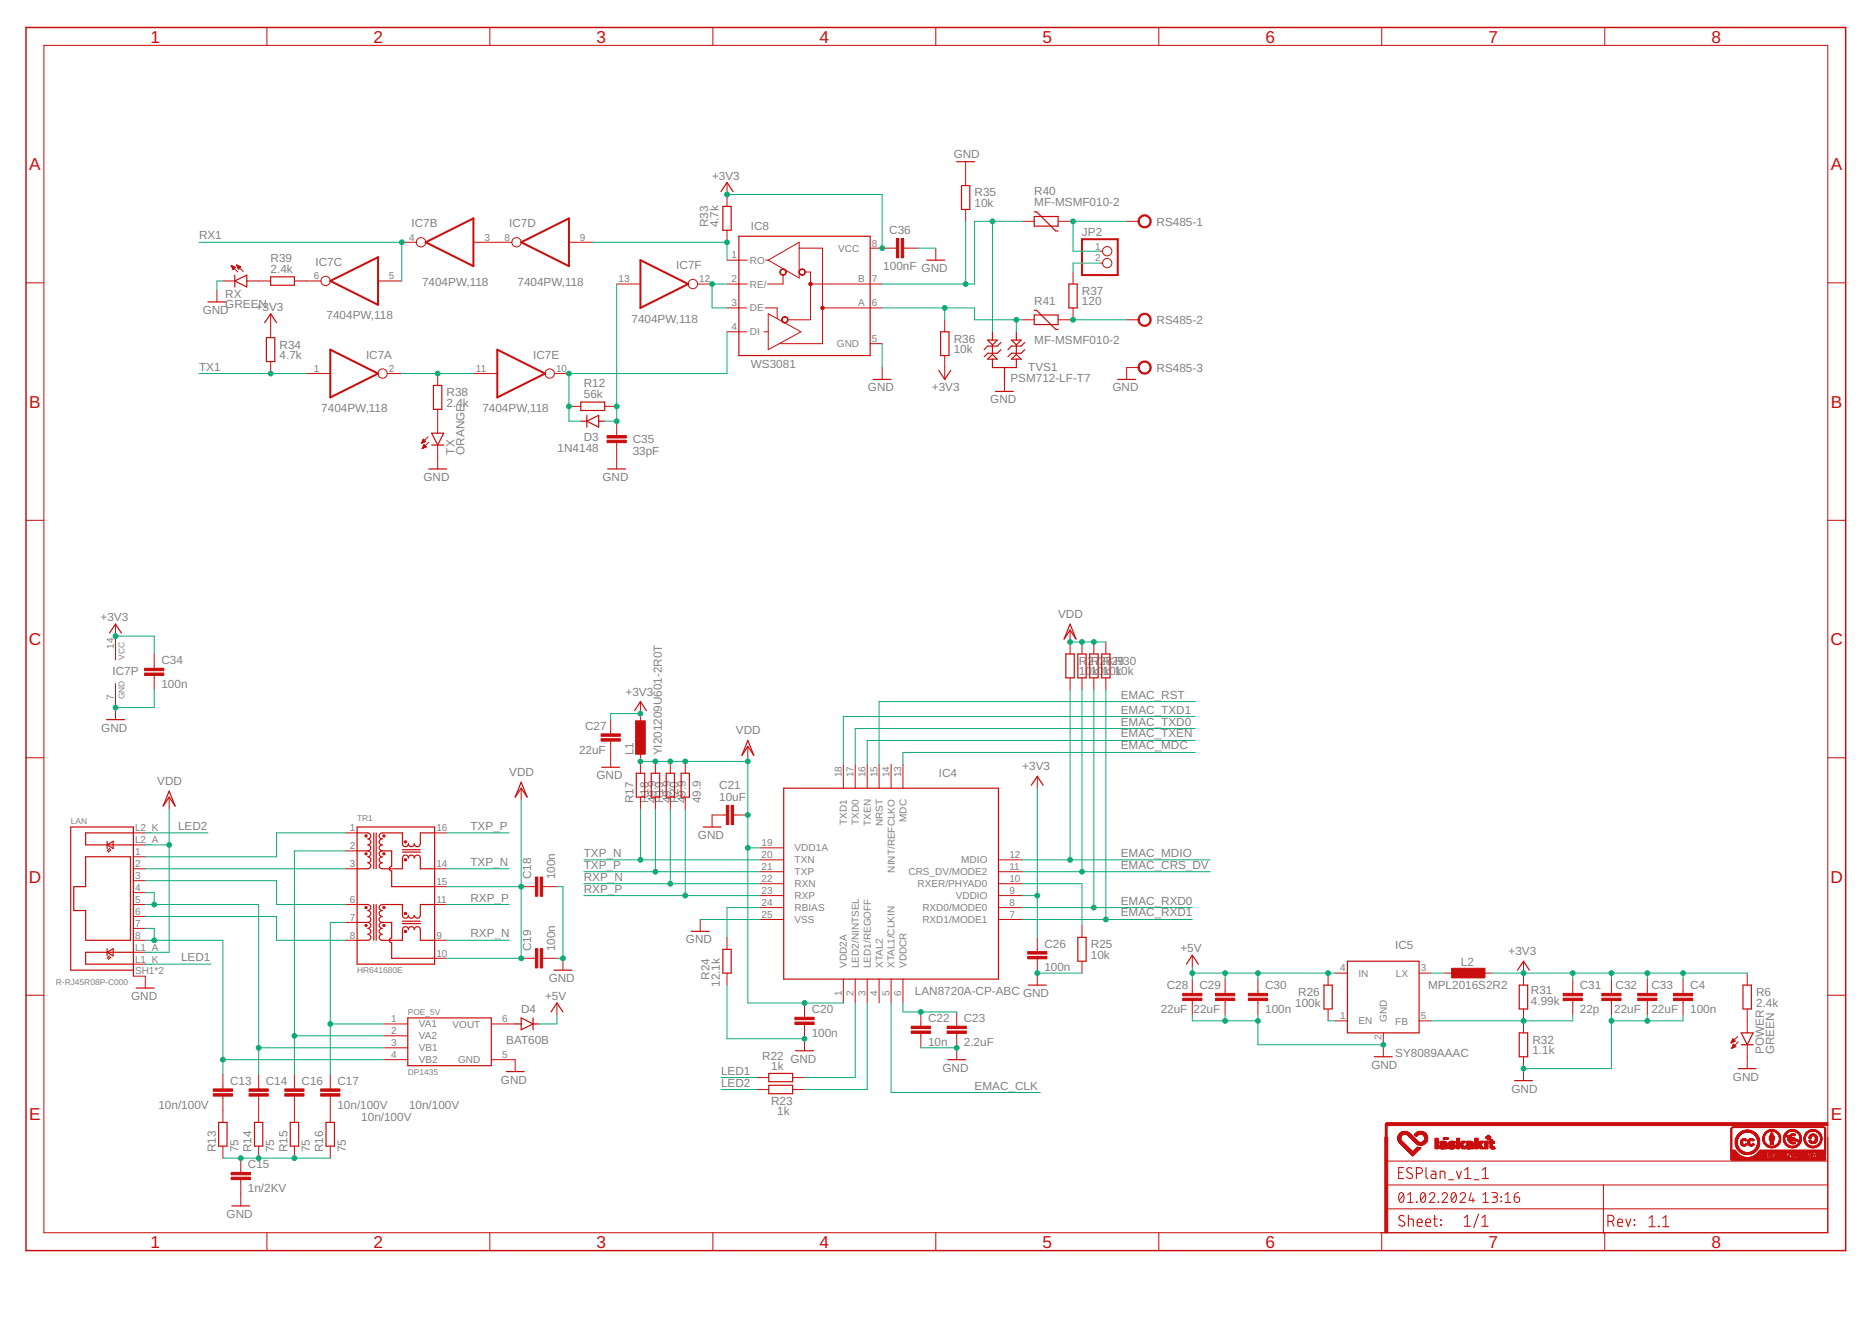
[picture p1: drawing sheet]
<svg xmlns="http://www.w3.org/2000/svg" width="297mm" height="210mm" viewBox="0 0 297 210" stroke-linecap="round" stroke-linejoin="round" font-family="sans-serif">
<defs><g id="words">
<g font-size="2.7" fill="#c90d0c">
<text x="23.9" y="6.7">1</text>
<text x="59.3" y="6.7">2</text>
<text x="94.7" y="6.7">3</text>
<text x="130" y="6.7">4</text>
<text x="165.4" y="6.7">5</text>
<text x="200.8" y="6.7">6</text>
<text x="236.2" y="6.7">7</text>
<text x="271.6" y="6.7">8</text>
<text x="4.6" y="27">A</text>
<text x="290.5" y="27">A</text>
<text x="4.6" y="64.7">B</text>
<text x="290.5" y="64.7">B</text>
<text x="4.6" y="102.4">C</text>
<text x="290.5" y="102.4">C</text>
<text x="4.6" y="140">D</text>
<text x="290.5" y="140">D</text>
<text x="4.6" y="177.7">E</text>
<text x="290.5" y="177.7">E</text>
<text x="23.9" y="198">1</text>
<text x="59.3" y="198">2</text>
<text x="94.7" y="198">3</text>
<text x="130" y="198">4</text>
<text x="165.4" y="198">5</text>
<text x="200.8" y="198">6</text>
<text x="236.2" y="198">7</text>
<text x="271.6" y="198">8</text>
</g>
<g font-size="1.9" fill="#808080">
<text x="113" y="28.5">+3V3</text>
<text x="151.3" y="25.1">GND</text>
<text x="65.3" y="36">IC7B</text>
<text x="154.6" y="32.8">10k</text>
<text x="154.6" y="31.2">R35</text>
<text x="164.1" y="32.8">MF-MSMF010-2</text>
<text x="164.1" y="30.9">R40</text>
<text x="183.5" y="35.8">RS485-1</text>
<text x="31.6" y="38">RX1</text>
<text x="42.9" y="41.6">R39</text>
<text x="80.8" y="36.1">IC7D</text>
<text x="112.3" y="36.1" transform="rotate(-90 112.3 36.1)">R33</text>
<text x="114" y="36.1" transform="rotate(-90 114 36.1)">4.7k</text>
<text x="119.1" y="36.5">IC8</text>
<text x="141.1" y="37.2">C36</text>
<text x="171.7" y="37.5">JP2</text>
<text x="35.7" y="47.2">RX</text>
<text x="42.9" y="43.3">2.4k</text>
<text x="50.1" y="42.1">IC7C</text>
<text x="67" y="45.4">7404PW,118</text>
<text x="82.1" y="45.4">7404PW,118</text>
<text x="107.3" y="42.7">IC7F</text>
<text x="140.2" y="42.9">100nF GND</text>
<text x="171.7" y="46.8">R37</text>
<text x="32.2" y="49.8">GND</text>
<text x="35.7" y="48.8">GREEN</text>
<text x="40.6" y="49.3">+3V3</text>
<text x="51.8" y="50.7">7404PW,118</text>
<text x="100.2" y="51.2">7404PW,118</text>
<text x="164.1" y="48.4">R41</text>
<text x="171.7" y="48.5">120</text>
<text x="183.5" y="51.4">RS485-2</text>
<text x="31.6" y="58.8">TX1</text>
<text x="44.4" y="57">4.7k</text>
<text x="44.4" y="55.3">R34</text>
<text x="58.1" y="56.9">IC7A</text>
<text x="84.6" y="56.9">IC7E</text>
<text x="119.1" y="58.3">WS3081</text>
<text x="151.3" y="56">10k</text>
<text x="151.3" y="54.4">R36</text>
<text x="163.2" y="58.8">TVS1</text>
<text x="164.1" y="54.5">MF-MSMF010-2</text>
<text x="183.5" y="59">RS485-3</text>
<text x="51" y="65.4">7404PW,118</text>
<text x="70.9" y="64.6">2.4k</text>
<text x="70.9" y="62.9">R38</text>
<text x="76.5" y="65.4">7404PW,118</text>
<text x="92.6" y="63.1">56k</text>
<text x="92.6" y="61.5">R12</text>
<text x="137.7" y="62.1">GND</text>
<text x="147.9" y="62">+3V3</text>
<text x="157.1" y="64">GND</text>
<text x="160.3" y="60.7">PSM712-LF-T7</text>
<text x="176.5" y="62.1">GND</text>
<text x="88.5" y="71.6">1N4148</text>
<text x="92.6" y="69.9">D3</text>
<text x="100.4" y="70.3">C35</text>
<text x="67.2" y="76.3">GND</text>
<text x="72.1" y="72.1" transform="rotate(-90 72.1 72.1)">TX</text>
<text x="73.7" y="72.1" transform="rotate(-90 73.7 72.1)">ORANGE</text>
<text x="95.6" y="76.3">GND</text>
<text x="100.4" y="72.2">33pF</text>
<text x="16" y="98.5">+3V3</text>
<text x="167.9" y="98.1">VDD</text>
<text x="17.9" y="107.1">IC7P</text>
<text x="25.6" y="105.4">C34</text>
<text x="171.2" y="107.2">10</text>
<text x="171.2" y="105.5">R</text>
<text x="172.6" y="105.5">2R</text>
<text x="173.1" y="107.2">10</text>
<text x="173.3" y="107.2">k</text>
<text x="173.6" y="105.5">7</text>
<text x="174.4" y="105.5">2R</text>
<text x="175" y="107.2">1010k</text>
<text x="175.2" y="107.2">k</text>
<text x="175.5" y="105.5">8</text>
<text x="176.3" y="105.5">2R30</text>
<text x="177.1" y="107.2">k</text>
<text x="177.4" y="105.5">9</text>
<text x="25.6" y="109.1">100n</text>
<text x="99.3" y="110.4">+3V3</text>
<text x="177.8" y="113.2">EMAC_TXD1</text>
<text x="177.8" y="110.9">EMAC_RST</text>
<text x="16.1" y="116.1">GND</text>
<text x="91.9" y="119.6">22uF</text>
<text x="92.8" y="115.8">C27</text>
<text x="100.5" y="119.8" transform="rotate(-90 100.5 119.8)">L1</text>
<text x="105" y="119.8" transform="rotate(-90 105 119.8)">YI201209U601-2R0T</text>
<text x="116.8" y="116.5">VDD</text>
<text x="177.8" y="118.9">EMAC_MDC</text>
<text x="177.8" y="117">EMAC_TXEN</text>
<text x="177.8" y="115.1">EMAC_TXD0</text>
<text x="25" y="124.6">VDD</text>
<text x="80.8" y="123.2">VDD</text>
<text x="94.6" y="123.6">GND</text>
<text x="114.1" y="125.2">C21</text>
<text x="149" y="123.3">IC4</text>
<text x="162.2" y="122.2">+3V3</text>
<text x="28.3" y="131.7">LED2</text>
<text x="74.7" y="131.7">TXP_P</text>
<text x="100.5" y="127.4" transform="rotate(-90 100.5 127.4)">R17</text>
<text x="102.9" y="127.4" transform="rotate(-90 102.9 127.4)">R18</text>
<text x="104.1" y="127.4" transform="rotate(-90 104.1 127.4)">49.9</text>
<text x="105.2" y="127.4" transform="rotate(-90 105.2 127.4)">R19</text>
<text x="106.5" y="127.4" transform="rotate(-90 106.5 127.4)">49.9</text>
<text x="107.6" y="127.4" transform="rotate(-90 107.6 127.4)">R20</text>
<text x="108.8" y="127.4" transform="rotate(-90 108.8 127.4)">49.9</text>
<text x="111.2" y="127.4" transform="rotate(-90 111.2 127.4)">49.9</text>
<text x="114.1" y="127.1">10uF</text>
<text x="74.7" y="137.4">TXP_N</text>
<text x="92.6" y="135.9">TXP_N</text>
<text x="92.6" y="137.8">TXP_P</text>
<text x="110.7" y="133.1">GND</text>
<text x="177.8" y="137.8">EMAC_CRS_DV</text>
<text x="177.8" y="135.9">EMAC_MDIO</text>
<text x="74.7" y="143">RXP_P</text>
<text x="84.3" y="139.5" transform="rotate(-90 84.3 139.5)">C18</text>
<text x="88.1" y="139.5" transform="rotate(-90 88.1 139.5)">100n</text>
<text x="92.6" y="139.7">RXP_N</text>
<text x="92.6" y="141.6">RXP_P</text>
<text x="177.8" y="143.5">EMAC_RXD0</text>
<text x="74.7" y="148.7">RXP_N</text>
<text x="108.8" y="149.7">GND</text>
<text x="177.8" y="145.4">EMAC_RXD1</text>
<text x="28.7" y="152.5">LED1</text>
<text x="84.3" y="150.9" transform="rotate(-90 84.3 150.9)">C19</text>
<text x="87.1" y="155.8">GND</text>
<text x="88.1" y="150.9" transform="rotate(-90 88.1 150.9)">100n</text>
<text x="112.6" y="155.4" transform="rotate(-90 112.6 155.4)">R24</text>
<text x="165.7" y="154.1">100n</text>
<text x="165.7" y="150.3">C26</text>
<text x="173.1" y="152.1">10k</text>
<text x="173.1" y="150.4">R25</text>
<text x="187.3" y="151.1">+5V</text>
<text x="221.4" y="150.6">IC5</text>
<text x="231.8" y="153.3">L2</text>
<text x="239.4" y="151.6">+3V3</text>
<text x="20.8" y="158.7">GND</text>
<text x="82.7" y="160.7">D4</text>
<text x="86.5" y="158.7">+5V</text>
<text x="114.2" y="156.6" transform="rotate(-90 114.2 156.6)">12.1k</text>
<text x="128.8" y="160.7">C20</text>
<text x="145.2" y="157.9">LAN8720A-CP-ABC GND</text>
<text x="184.2" y="160.7">22uF 22uF</text>
<text x="185.1" y="157">C28</text>
<text x="190.3" y="157">C29</text>
<text x="200.7" y="160.7">100n</text>
<text x="200.7" y="157">C30</text>
<text x="205.5" y="159.7">100k</text>
<text x="206" y="158">R26</text>
<text x="226.6" y="156.9">MPL2016S2R2</text>
<text x="242.9" y="159.5">4.99k</text>
<text x="242.9" y="157.8">R31</text>
<text x="250.7" y="160.7">22p</text>
<text x="250.7" y="157">C31</text>
<text x="256.1" y="160.7">22uF</text>
<text x="256.4" y="157">C32</text>
<text x="262" y="160.7">22uF</text>
<text x="262" y="157">C33</text>
<text x="268.2" y="160.7">100n</text>
<text x="268.2" y="157">C4</text>
<text x="278.7" y="159.7">2.4k</text>
<text x="278.7" y="158">R6</text>
<text x="80.3" y="165.6">BAT60B</text>
<text x="128.8" y="164.5">100n</text>
<text x="147.3" y="165.9">10n</text>
<text x="147.3" y="162.2">C22</text>
<text x="152.9" y="165.9">2.2uF</text>
<text x="152.9" y="162.2">C23</text>
<text x="221.4" y="167.7">SY8089AAAC</text>
<text x="243.2" y="167.3">1.1k</text>
<text x="243.2" y="165.6">R32</text>
<text x="279.9" y="167.3" transform="rotate(-90 279.9 167.3)">POWER</text>
<text x="281.5" y="167.3" transform="rotate(-90 281.5 167.3)">GREEN</text>
<text x="36.5" y="172.1">C13</text>
<text x="42.2" y="172.1">C14</text>
<text x="47.9" y="172.1">C16</text>
<text x="53.5" y="172.1">C17</text>
<text x="79.5" y="171.9">GND</text>
<text x="114.4" y="172.4">LED2</text>
<text x="114.4" y="170.5">LED1</text>
<text x="120.9" y="168.2">R22 GND</text>
<text x="122.4" y="169.8">1k</text>
<text x="149.5" y="170">GND</text>
<text x="154.6" y="172.9">EMAC_CLK</text>
<text x="217.6" y="169.5">GND</text>
<text x="239.8" y="173.3">GND</text>
<text x="275" y="171.4">GND</text>
<text x="25.1" y="175.9">10n/100V</text>
<text x="53.5" y="175.9">10n/100V</text>
<text x="57.3" y="177.8">10n/100V</text>
<text x="64.9" y="175.9">10n/100V</text>
<text x="122.4" y="175.3">R23</text>
<text x="123.3" y="176.9">1k</text>
<text x="34.2" y="182.8" transform="rotate(-90 34.2 182.8)">R13</text>
<text x="37.8" y="182.8" transform="rotate(-90 37.8 182.8)">75</text>
<text x="39.3" y="185.4">C15</text>
<text x="39.9" y="182.8" transform="rotate(-90 39.9 182.8)">R14</text>
<text x="43.5" y="182.8" transform="rotate(-90 43.5 182.8)">75</text>
<text x="45.6" y="182.8" transform="rotate(-90 45.6 182.8)">R15</text>
<text x="49.2" y="182.8" transform="rotate(-90 49.2 182.8)">75</text>
<text x="51.3" y="182.8" transform="rotate(-90 51.3 182.8)">R16</text>
<text x="54.9" y="182.8" transform="rotate(-90 54.9 182.8)">75</text>
<text x="39.3" y="189.1">1n/2KV</text>
<text x="35.9" y="193.2">GND</text>
</g>
<g font-size="1.6" fill="#808080">
<text x="64.9" y="38.2">4</text>
<text x="76.9" y="38.2">3</text>
<text x="80.1" y="38.2">8</text>
<text x="92" y="38.2">9</text>
<text x="116.1" y="41">1</text>
<text x="119" y="41.8">RO</text>
<text x="133" y="40">VCC</text>
<text x="138.3" y="39.1">8</text>
<text x="173.8" y="39.6">1</text>
<text x="173.8" y="41.5">2</text>
<text x="49.8" y="44.3">6</text>
<text x="61.7" y="44.3">5</text>
<text x="98.1" y="44.8">13</text>
<text x="110.9" y="44.8">12</text>
<text x="116.1" y="44.8">2</text>
<text x="119" y="45.6">RE/</text>
<text x="136.2" y="44.8">B</text>
<text x="138.3" y="44.8">7</text>
<text x="116.1" y="48.6">3</text>
<text x="116.1" y="52.4">4</text>
<text x="119" y="49.4">DE</text>
<text x="119" y="53.2">DI</text>
<text x="136.2" y="48.6">A</text>
<text x="138.3" y="48.6">6</text>
<text x="49.8" y="59">1</text>
<text x="61.7" y="59">2</text>
<text x="75.5" y="59">11</text>
<text x="88.2" y="59">10</text>
<text x="132.8" y="55.1">GND</text>
<text x="138.3" y="54.3">5</text>
<text x="18.1" y="103" transform="rotate(-90 18.1 103)">14</text>
<text x="18.1" y="111.1" transform="rotate(-90 18.1 111.1)">7</text>
<text x="133.6" y="123.3" transform="rotate(-90 133.6 123.3)">18</text>
<text x="135.4" y="123.3" transform="rotate(-90 135.4 123.3)">17</text>
<text x="137.3" y="123.3" transform="rotate(-90 137.3 123.3)">16</text>
<text x="139.2" y="123.3" transform="rotate(-90 139.2 123.3)">15</text>
<text x="141.1" y="123.3" transform="rotate(-90 141.1 123.3)">14</text>
<text x="143" y="123.3" transform="rotate(-90 143 123.3)">13</text>
<text x="21.4" y="131.9">L2_K</text>
<text x="55.5" y="131.9">1</text>
<text x="69.2" y="131.9">16</text>
<text x="134.4" y="130.9" transform="rotate(-90 134.4 130.9)">TXD1</text>
<text x="136.3" y="130.9" transform="rotate(-90 136.3 130.9)">TXD0</text>
<text x="138.2" y="131" transform="rotate(-90 138.2 131)">TXEN</text>
<text x="140.1" y="131.1" transform="rotate(-90 140.1 131.1)">NRST</text>
<text x="143.9" y="130.4" transform="rotate(-90 143.9 130.4)">MDC</text>
<text x="21.4" y="133.8">L2_A</text>
<text x="21.4" y="135.7">1</text>
<text x="21.4" y="137.6">2</text>
<text x="55.5" y="134.7">2</text>
<text x="55.5" y="137.6">3</text>
<text x="69.2" y="137.6">14</text>
<text x="120.9" y="136.1">20</text>
<text x="120.9" y="134.3">19</text>
<text x="126.1" y="137">TXN</text>
<text x="126.1" y="135.1">VDD1A</text>
<text x="152.5" y="137">MDIO</text>
<text x="160.2" y="136.1">12</text>
<text x="21.4" y="139.5">3</text>
<text x="21.4" y="141.4">4</text>
<text x="21.4" y="143.2">5</text>
<text x="55.5" y="143.2">6</text>
<text x="69.2" y="140.4">15</text>
<text x="69.2" y="143.2">11</text>
<text x="120.9" y="143.7">24</text>
<text x="120.9" y="141.8">23</text>
<text x="120.9" y="139.9">22</text>
<text x="120.9" y="138">21</text>
<text x="126.1" y="142.7">RXP</text>
<text x="126.1" y="140.8">RXN</text>
<text x="126.1" y="138.9">TXP</text>
<text x="142" y="138.4" transform="rotate(-90 142 138.4)">NINT/REFCLKO</text>
<text x="144.2" y="138.9">CRS_DV/MODE2</text>
<text x="145.6" y="140.8">RXER/PHYAD0</text>
<text x="151.7" y="142.7">VDDIO</text>
<text x="160.2" y="143.7">8</text>
<text x="160.2" y="141.8">9</text>
<text x="160.2" y="139.9">10</text>
<text x="160.2" y="138">11</text>
<text x="21.4" y="145.1">6</text>
<text x="21.4" y="147">7</text>
<text x="21.4" y="148.9">8</text>
<text x="55.5" y="146.1">7</text>
<text x="55.5" y="148.9">8</text>
<text x="69.2" y="148.9">9</text>
<text x="120.9" y="145.6">25</text>
<text x="126.1" y="146.4">VSS</text>
<text x="126.1" y="144.6">RBIAS</text>
<text x="146.4" y="146.5">RXD1/MODE1</text>
<text x="146.4" y="144.6">RXD0/MODE0</text>
<text x="160.2" y="145.6">7</text>
<text x="21.4" y="150.8">L1_A</text>
<text x="21.4" y="152.7">L1_K</text>
<text x="21.4" y="154.6">SH1*2</text>
<text x="69.2" y="151.8">10</text>
<text x="134.4" y="153.6" transform="rotate(-90 134.4 153.6)">VDD2A</text>
<text x="136.3" y="153.6" transform="rotate(-90 136.3 153.6)">LED2/NINTSEL</text>
<text x="138.2" y="153.6" transform="rotate(-90 138.2 153.6)">LED1/REGOFF</text>
<text x="140.1" y="153.6" transform="rotate(-90 140.1 153.6)">XTAL2</text>
<text x="142" y="153.6" transform="rotate(-90 142 153.6)">XTAL1/CLKIN</text>
<text x="143.9" y="153.6" transform="rotate(-90 143.9 153.6)">VDDCR</text>
<text x="212.7" y="154.1">4</text>
<text x="215.6" y="155">IN</text>
<text x="221.5" y="155">LX</text>
<text x="225.4" y="154.1">3</text>
<text x="133.6" y="158" transform="rotate(-90 133.6 158)">1</text>
<text x="135.4" y="158" transform="rotate(-90 135.4 158)">2</text>
<text x="137.3" y="158" transform="rotate(-90 137.3 158)">3</text>
<text x="139.2" y="158" transform="rotate(-90 139.2 158)">4</text>
<text x="141.1" y="158" transform="rotate(-90 141.1 158)">5</text>
<text x="143" y="158" transform="rotate(-90 143 158)">6</text>
<text x="212.7" y="161.7">1</text>
<text x="225.4" y="161.7">5</text>
<text x="62.1" y="162.2">1</text>
<text x="62.1" y="164.1">2</text>
<text x="62.1" y="166">3</text>
<text x="62.1" y="167.9">4</text>
<text x="66.5" y="163">VA1</text>
<text x="66.5" y="164.9">VA2</text>
<text x="66.5" y="166.8">VB1</text>
<text x="71.8" y="163">VOUT</text>
<text x="79.7" y="162.2">6</text>
<text x="79.7" y="167.9">5</text>
<text x="215.6" y="162.5">EN</text>
<text x="219.2" y="165" transform="rotate(-90 219.2 165)">2</text>
<text x="220.1" y="162.1" transform="rotate(-90 220.1 162.1)">GND</text>
<text x="221.4" y="162.5">FB</text>
<text x="66.5" y="168.7">VB2</text>
<text x="72.7" y="168.7">GND</text>
</g>
<g font-size="1.3" fill="#808080">
<text x="19.7" y="104.7" transform="rotate(-90 19.7 104.7)">VCC</text>
<text x="19.7" y="110.9" transform="rotate(-90 19.7 110.9)">GND</text>
<text x="11.2" y="130.7">LAN</text>
<text x="56.7" y="130.3">TR1</text>
<text x="56.7" y="154.4">HR641680E</text>
<text x="8.9" y="156.3">R-RJ45R08P-C000</text>
<text x="64.7" y="161">POE_5V</text>
<text x="64.7" y="170.5">DP1435</text>
</g>
</g></defs>
<g fill="none" stroke="#c90d0c" stroke-width=".19">
<path d="M114.4 30.4l1-1.4 .9 1.4M114.7 32.7h1.3v3.8h-1.3zM117.2 37.5h20.9v18.9h-20.9zM151.8 25.7h2.8M152.6 29.4h1.3v3.8h-1.3zM164.1 34.4h3.8v1.5h-3.8zM164.1 33.6h.4l3 3h.4M33 47.9h2.8M37.3 44.6l1.9-1v1.9zM37.3 43.6v1.9M42 51.2l.9-1.4 1 1.4M42.3 53.6h1.3v3.8h-1.3z"/>
<path d="M42.9 43.9h3.8v1.4h-3.8zM147.1 41.3h2.8M149 58.8l.9 1.4 1-1.4M149.2 52.6h1.4v3.8h-1.4zM156.7 54h1.5l-.7 .7zM156.7 57l.8-.8 .7 .8zM157.5 57v1.3h3.8v-1.3M157.5 52.6v1.4M157.5 54.7v1.5M158.8 54.3l-.6 .6h-1.5l-.5 .6M158.8 55.5l-.6 .5h-1.5l-.5 .6M159.4 58.3v1.9"/>
<path d="M160.5 54h1.5l-.7 .7zM160.5 57l.8-.8 .7 .8zM161.3 52.6v1.4M161.3 54.7v1.5M162.6 54.3l-.6 .6h-1.5l-.6 .6M162.6 55.5l-.6 .5h-1.5l-.6 .6M164.1 50h3.8v1.5h-3.8zM164.1 49.2h.4l3 3.1h.4M169.6 45.1h1.3v3.8h-1.3zM68 74.4h2.9M68.5 68.7h1.9l-1 1.9zM68.5 70.6h1.9"/>
<path d="M68.8 61.2h1.3v3.7h-1.3zM92.2 66.8h.9M92.2 63.8h3.7v1.3h-3.7zM93.1 66.8l1.9-.9v1.9zM93.1 65.9v1.9M95 66.8h.9M96.4 74.4h2.9M138.6 60.2h2.8M158 62.1h2.8M177.4 60.2h2.8M169.8 99l.9 2.4-.9-1.4-1 1.4zM16.9 114.2h2.8"/>
<path d="M17.4 100.4l.9-1.4 1 1.4M100.7 112.8l.9-1.5 1 1.5M118.7 117.5l.9 2.3-.9-1.4-1 1.4zM169.1 103.8h1.4v3.7h-1.4zM171 103.8h1.3v3.7h-1.3zM172.9 103.8h1.3v3.7h-1.3zM174.8 103.8h1.3v3.7h-1.3zM13.6 135.9h7.1v13.3h-7.1v-4.7h-1.9v-3.8h1.9zM17 134l.9-.5v1.1zM17 133.5v1.1M17.4 134.6l-.4 .4M17.6 134.8l-.4 .4"/>
<path d="M21.2 132.1h-7.6v1.9h7.6M26.8 125.5l1 2.4-1-1.4-.9 1.4zM56.7 132.1h1.7a.48 .48 0 0 1 .4 .5 .48 .48 0 0 1-.4 .5 .48 .48 0 0 1 .4 .5 .48 .48 0 0 1-.4 .4 .48 .48 0 0 1 .4 .5 .48 .48 0 0 1-.4 .5M56.7 131.2h12.3v21.8h-12.3zM56.7 135h1.7M58.4 135a.47 .47 0 0 1 .4 .5 .47 .47 0 0 1-.4 .4 .48 .48 0 0 1 .4 .5 .48 .48 0 0 1-.4 .5 .48 .48 0 0 1 .4 .5 .48 .48 0 0 1-.4 .4h-1.7M59.3 132.1v5.7M59.7 132.1v5.7M60.6 135a.47 .47 0 0 0-.4 .5 .47 .47 0 0 0 .4 .4 .48 .48 0 0 0-.4 .5 .48 .48 0 0 0 .4 .5 .48 .48 0 0 0-.4 .5 .48 .48 0 0 0 .4 .4h3.3v-1.7a.48 .48 0 0 1 .4-.4 .48 .48 0 0 1 .5 .4 .47 .47 0 0 1 .5-.4 .47 .47 0 0 1 .4 .4 .48 .48 0 0 1 .5-.4 .48 .48 0 0 1 .5 .4v1.7h2.3M60.6 135h1.5v2.5a.38 .38 0 0 0-.3 .3 .38 .38 0 0 0 .3 .4v2.5h6.9M63.9 134.8h2.8M63.9 135.2h2.8"/>
<path d="M69 132.1h-2.3v1.8a.48 .48 0 0 1-.5 .4 .48 .48 0 0 1-.5-.4 .47 .47 0 0 1-.4 .4 .47 .47 0 0 1-.5-.4 .48 .48 0 0 1-.5 .4 .48 .48 0 0 1-.4-.4v-1.8h-3.3a.48 .48 0 0 0-.4 .5 .48 .48 0 0 0 .4 .5 .48 .48 0 0 0-.4 .5 .48 .48 0 0 0 .4 .4 .48 .48 0 0 0-.4 .5 .48 .48 0 0 0 .4 .5M82.7 124.1l1 2.4-1-1.4-1 1.4zM95.5 121.7h2.8M101 122.7h1.3v3.8h-1.3zM103.3 122.7h1.4v3.8h-1.4zM105.7 122.7h1.3v3.8h-1.3zM108.1 122.7h1.3v3.8h-1.3zM111.6 131.2h2.8M124.4 125.1h34v30.2h-34zM163.6 124.6l1-1.4 .9 1.4M17 151.1l.9-.6v1.2zM17 150.5v1.2"/>
<path d="M17.4 151.7l-.4 .3M17.6 151.8l-.4 .4M21.2 153.9h-10v-22.7h10v23.7M21.2 151.1h-7.6v1.9h7.6M21.6 156.8h2.9M56.7 143.5h1.7a.48 .48 0 0 1 .4 .5 .48 .48 0 0 1-.4 .5 .48 .48 0 0 1 .4 .4 .48 .48 0 0 1-.4 .5 .47 .47 0 0 1 .4 .5 .47 .47 0 0 1-.4 .4M56.7 146.3h1.7M58.4 146.3a.48 .48 0 0 1 .4 .5 .48 .48 0 0 1-.4 .5 .48 .48 0 0 1 .4 .5 .48 .48 0 0 1-.4 .5 .47 .47 0 0 1 .4 .4 .47 .47 0 0 1-.4 .5h-1.7M59.3 143.5v5.7M59.7 143.5v5.7M60.6 146.3a.48 .48 0 0 0-.4 .5 .48 .48 0 0 0 .4 .5 .48 .48 0 0 0-.4 .5 .48 .48 0 0 0 .4 .5 .47 .47 0 0 0-.4 .4 .47 .47 0 0 0 .4 .5h3.3v-1.7a.48 .48 0 0 1 .4-.5 .48 .48 0 0 1 .5 .5 .47 .47 0 0 1 .5-.5 .47 .47 0 0 1 .4 .5 .48 .48 0 0 1 .5-.5 .48 .48 0 0 1 .5 .5v1.7h2.3M60.6 146.3h1.5v2.5a.37 .37 0 0 0-.3 .4 .37 .37 0 0 0 .3 .4v2.4h6.9"/>
<path d="M63.9 146.2h2.8M63.9 146.5h2.8M69 143.5h-2.3v1.7a.48 .48 0 0 1-.5 .5 .48 .48 0 0 1-.5-.5 .47 .47 0 0 1-.4 .5 .47 .47 0 0 1-.5-.5 .48 .48 0 0 1-.5 .5 .48 .48 0 0 1-.4-.5v-1.7h-3.3a.48 .48 0 0 0-.4 .5 .48 .48 0 0 0 .4 .5 .48 .48 0 0 0-.4 .4 .48 .48 0 0 0 .4 .5 .47 .47 0 0 0-.4 .5 .47 .47 0 0 0 .4 .4M87.9 153.9h2.8M109.7 147.8h2.8M114.7 150.6h1.3v3.8h-1.3zM163.2 156.3h2.8M171 148.7h1.3v3.8h-1.3zM188.3 153l.9-1.4 .9 1.4M210.1 156.3h1.3v3.8h-1.3zM213.8 152.5h11.4v11.4h-11.4zM240.8 153.9l.9-1.4 1 1.4"/>
<path d="M241.1 156.3h1.3v3.8h-1.3zM276.6 156.3h1.3v3.8h-1.3zM34.7 178.1h1.3v3.7h-1.3zM40.4 178.1h1.3v3.7h-1.3zM46.1 178.1h1.3v3.7h-1.3zM51.7 178.1h1.4v3.7h-1.4zM64.7 161.5h13.3v7.6h-13.3zM80.3 170h2.9M81.7 162.5h1M82.7 161.5l1.9 1-1.9 .9zM84.6 161.5v1.9M84.6 162.5h.9"/>
<path d="M87.4 160.5l1-1.4 .9 1.4M122 170.3h3.8v1.3h-3.8zM122 172.2h3.8v1.3h-3.8zM126.2 166.7h2.9M150.4 168.1h2.8M218.1 167.7h2.8M240.3 171.4h2.9M241.1 163.9h1.3v3.8h-1.3zM275.8 169.5h2.9M276.3 163.9h1.9l-1 1.9zM276.3 165.8h1.9M36.8 191.3h2.8"/>
</g>
<g fill="none" stroke="#c90d0c" stroke-width=".16">
<path d="M7 7.2h283v188.4h-283zM42.4 4.4v2.8M77.7 4.4v2.8M113.1 4.4v2.8M148.5 4.4v2.8M183.9 4.4v2.8M219.2 4.4v2.8M254.6 4.4v2.8M63.8 38.4h2.3M75.1 38.4h6.1M90.3 38.4h3.8M115.4 29v3.7"/>
<path d="M115.4 36.5v1.9M126.8 39.4h3.7v15.1h-6.8M138.1 39.4h4.1M143.4 39.4h2.2M148.5 39.4v1.9M153.2 25.7v3.7M153.2 33.2v1.9M162.2 35.1h1.9M167.9 35.1h1.9M174.5 39.9h.4M178.8 35.1h1.9M4.1 44.9h2.9"/>
<path d="M34.4 46v1.9M35.4 44.6h1.9M36.7 42.1l1 1.1M36.7 42.1l.7 .3-.4 .4M36.7 42.1l.3 .7M36.7 42.2h.2M36.7 42.3h.3M36.8 42.4h.4M36.8 42.4h.5M36.9 42.5h.3M36.9 42.6h.3M36.9 42.7h.2"/>
<path d="M37 42.8h.1M37.5 42l1.1 1.1M37.5 42l.7 .3-.4 .4M37.5 42l.3 .7M37.6 42.1h.1M37.6 42.2h.3M37.7 42.3h.4M37.7 42.4h.5M37.7 42.4h.4M37.7 42.5h.3M37.8 42.6h.1M37.8 42.7h.1"/>
<path d="M39.2 44.6h3.7M42.9 49.8v3.8M42.9 57.4v1.9M46.7 44.6h4.2M48.6 59.3h3.8M60 44.6h3.8M61.4 59.3h2.4M69.4 59.3v1.9M75.1 59.3h3.8M88 59.3h2.3M97.9 45.1h3.7M110.7 45.1h2.3"/>
<path d="M115.4 45.1h3.2M115.4 48.9h3.1M115.4 41.3h3.2M115.4 52.6h3.1M121.2 52.6h.7M121.4 48.9h1.9v1.6M121.5 41.3h.4M121.9 41.3l4.9-2.9v5.7zM121.9 49.8l5.2 2.8-5.2 2.9zM124.2 43.6v1.5h-2.4M127.8 43.2h.8v7.5h-3.5M128.6 45.1h9.4"/>
<path d="M130.5 48.9h7.5M138.1 45.1h1.9M138.1 48.9h1.9M138.1 54.5h1.9M140 58.3v1.9M149.9 50.7v1.9M149.9 56.4v3.8M162.2 50.7h1.9M167.9 50.7h1.9M170.3 43.2v1.9M170.3 48.9v1.8M174.5 41.7h.4"/>
<path d="M178.8 50.7h1.9M180.7 58.3h-1.9v1.9M290 44.9h2.9M66.9 70.3h.2M67 70.2h.2M67 70.1h.4M67 71.2h.1M67 70h.5M67 71.1h.2M67.1 69.9h.3M67.1 71h.3M67.1 69.8h.3"/>
<path d="M67.1 70.9h.5M67.1 69.8h.2M67.1 70.8h.5M67.2 69.7l-.3 .6M67.2 69.7l.3 .3-.6 .3M67.2 69.7h.1M67.2 70.8h.3M67.2 70.7h.2M67.2 70.6h.1M67.3 70.5l.3 .4-.6 .3zM67.9 69.3l-1 1M68 70.1l-1 1.1"/>
<path d="M69.4 64.9v3.8M69.4 70.6v3.8M90.3 64.5h1.9M95.9 64.5h2M97.9 66.8v2.3M97.9 70.2v4.2M159.4 60.2v1.9M4.1 82.5h2.9M18.3 99v5.7M169.8 100v3.8M290 82.5h2.9M18.3 108.5v5.7"/>
<path d="M24.5 103.8v2.2M24.5 107.2v2.2M96.9 114.2v2.2M96.9 117.6v4.1M101.6 111.3v3.8M101.6 118.9v3.8M118.7 118.4v1.9M169.8 107.5v1.9M171.7 101.9v1.9M171.7 107.5v1.9M173.6 101.9v1.9M173.6 107.5v1.9"/>
<path d="M175.5 101.9v1.9M175.5 107.5v1.9M4.1 120.2h2.9M21.2 132.1h1.9M21.2 134h1.9M21.2 135.9h1.9M21.2 137.8h1.9M21.2 139.7h1.9M26.8 126.5v1.9M54.8 132.1h1.9M54.8 137.8h1.9M54.8 135h1.9"/>
<path d="M69 132.1h1.9M69 137.8h1.9M82.7 125.1v1.8M101.6 126.5v1.9M104 120.8v1.9M104 126.5v1.9M106.4 120.8v1.9M106.4 126.5v1.9M108.7 120.8v1.9M108.7 126.5v1.9M115.3 129.3h-2.3v1.9M116.4 129.3h2.3"/>
<path d="M120.6 138.3h3.8M120.6 136.4h3.8M120.6 134.5h3.8M133.8 121.3v3.8M135.7 121.3v3.8M137.6 121.3v3.8M139.5 121.3v3.8M141.4 121.3v3.8M143.3 121.3v3.8M158.4 138.3h3.8M158.4 136.4h3.8M164.6 123.2v1.9"/>
<path d="M290 120.2h2.9M4.1 157.9h2.9M21.2 141.6h1.9M21.2 143.5h1.9M21.2 145.4h1.9M21.2 147.3h1.9M21.2 149.2h1.9M21.2 151.1h1.9M21.2 153h1.9M21.2 154.9h1.9v1.9M54.8 143.5h1.9M54.8 149.2h1.9"/>
<path d="M54.8 146.3h1.9M69 143.5h1.9M69 149.2h1.9M69 140.7h1.9M69 152h1.9M82.7 140.7h2.3M82.7 152h2.3M86.1 140.7h2.3M86.1 152h2.3M88.4 159.1v1.9M89.3 152v1.9M111.1 145.9v1.9"/>
<path d="M115.4 148.7v1.9M115.4 154.4v1.9M120.6 145.9h3.8M120.6 144h3.8M120.6 142.1h3.8M120.6 140.2h3.8M127.7 159.1v2.3M133.8 155.3v3.8M135.7 155.3v3.8M137.6 155.3v3.8M139.5 155.3v3.8M141.4 155.3v3.8"/>
<path d="M143.3 155.3v3.8M158.4 145.9h3.8M158.4 144h3.8M158.4 142.1h3.8M158.4 140.2h3.8M164.6 148.7v2.3M164.6 152.1v4.2M171.7 146.8v1.9M171.7 152.5v1.9M189.2 151.6v1.9M189.2 155.3v2.3M189.2 158.7v2.3"/>
<path d="M194.4 155.3v2.3M194.4 158.7v2.3M199.6 155.3v2.3M199.6 158.7v2.3M210.7 154.4v1.9M211.9 154.4h1.9M225.2 154.4h1.9M229.2 154.4h1.9M234.9 154.4h1.9M241.7 152.5v3.8M249.6 155.3v2.3M249.6 158.7v2.3"/>
<path d="M255.7 155.3v2.3M255.7 158.7v2.3M261.4 155.3v2.3M261.4 158.7v2.3M267.1 155.3v2.3M267.1 158.7v2.3M277.2 154.4v1.9M290 157.9h2.9M35.4 170.5v2.3M35.4 173.9v4.2M41 170.5v2.3M41 173.9v4.2"/>
<path d="M46.7 170.5v2.3M46.7 173.9v4.2M52.4 170.5v2.3M52.4 173.9v4.2M60.9 162.5h3.8M60.9 164.3h3.8M60.9 166.2h3.8M60.9 168.1h3.8M78 162.5h3.7M78 168.1h3.7v1.9M120.1 171h1.9M120.1 172.9h1.9"/>
<path d="M125.8 171h1.9M125.8 172.9h1.9M127.7 162.5v4.2M146.1 160.5v2.3M146.1 164v2.2M151.8 160.5v2.3M151.8 164v4.1M210.7 160.1v1.9M211.9 162h1.9M219.5 163.9v3.8M222 180h.8M222 179.9h1.8"/>
<path d="M222.1 179.9h1.7M222.1 179.8h1.6M222.2 179.7h1.4M222.3 179.6h1.2M222.4 179.6h1M222.5 179.5h.7M222.7 179.5h.5M223 180h.9M224.4 180h.9M224.5 179.9h1.8M224.6 179.9h1.7M224.6 179.8h1.6"/>
<path d="M224.7 179.7h1.5M224.7 179.7h1.4M224.8 179.6h1.3M224.9 179.6h1.1M224.9 179.6h1M225.1 179.5h.6M225.2 162h1.9M225.5 180h.9M241.7 160.1v3.8M241.7 167.7v3.7M274.7 165.5h.1M274.7 165.4h.2"/>
<path d="M274.8 165.3h.3M274.8 165.2h.5M274.8 166.3h.1M274.8 165.1h.5M274.8 166.2h.3M274.9 165.1h.3M274.9 166.1h.4M274.9 165h.2M274.9 166h.5M274.9 164.9h.1M274.9 165.9h.4M275 164.8l.3 .4-.6 .3z"/>
<path d="M275 165.9h.3M275 165.8h.2M275 165.7h.1M275.1 165.7l.3 .4-.6 .2zM275.7 164.4l-1 1.1M275.8 165.3l-1 1M277.2 160.1v3.8M277.2 165.8v3.7M35.4 181.8v1.9M38.2 183.7v2.3M38.2 187.2v4.1M41 181.8v1.9"/>
<path d="M42.4 195.6v2.8M46.7 181.8v1.9M52.4 181.8v1.9M77.7 195.6v2.8M113.1 195.6v2.8M148.5 195.6v2.8M183.9 195.6v2.8M219.2 195.6v2.8M220 191.8h70M220 188h70M220 184.2h70M221.8 180.7h.5"/>
<path d="M221.8 180.6h.4M221.8 180.5h.4M221.8 180.8h.5M221.8 180.4h.5M221.8 181h.6M221.8 180.9h.5M221.8 180.3h.5M221.8 180.3h.6M221.9 181l.6 .1M221.9 181h.5M221.9 180.2h.5M221.9 181.1h.6"/>
<path d="M222 181.2h.6M222 181.2h.7M222 181.3h.8M222 181.3h.7M222.1 181.4h.7M222.1 189.3l.3-.1a.91 .91 0 0 1 0 1.6 .97 .97 0 0 1-.3-1.5zM222.1 181.4l.8 .1M222.2 181.5h.7M222.3 181.6h.7M222.3 181.5h.7M222.3 180.5h-.5M222.4 181.6h.7"/>
<path d="M222.4 181.7h.7M222.4 181.7h.8M222.5 180.1h-.6M222.5 181.8h.7M222.5 181.8h.8M222.6 181.9h.7M222.6 180l-.7 .1M222.6 180h-.6M222.7 181.9h.7M222.7 181.9h.6M222.7 182h.8M222.7 189.6l-.7 .8"/>
<path d="M222.8 182l.7 .1M222.8 182.1h.7M222.9 182.1l.7 .1M222.9 182.2h.7M223 182.2h.7M223 182.3h.7M223.1 182.4h.7M223.2 182.5h.7M223.2 182.4h.7M223.2 180h.7M223.2 180l.8 .1M223.3 182.5l.7 .1"/>
<path d="M223.3 180.1h.7M223.3 182.6h.7M223.4 182.6h.7M223.4 180.1h.7M223.4 189.6l.4-.4v1.6M223.4 190.8h.8M223.4 182.7h.7M223.4 180.2h.7M223.4 182.7h.8M223.5 180.3h.7M223.5 182.8h1.3M223.5 182.8h.7"/>
<path d="M223.5 180.3h.8M223.6 180.4h.7M223.6 182.9h1.1M223.7 182.9h1M223.7 180.4l.7 .1M223.7 183h.9M223.7 182.9h.9M223.7 180.5h.7M223.8 183h.8M223.8 180.5h.7M223.8 180.6h.7M223.8 183.1h.7"/>
<path d="M223.9 180.6l.7 .1M223.9 183.1h.6M223.9 180.7h.7M223.9 183.2h.5M223.9 180.7h.8M224 183.2h.4M224 180.8h.7M224 183.3h.3M224.1 183.3h.2M224.1 180.8l.7 .1M224.1 180.9h.7M224.1 183.4h.1"/>
<path d="M224.2 180.9h.7M224.2 182.8h.6M224.2 181h.7M224.3 181h.7M224.3 181.1h.7M224.3 182.6h.7M224.4 181.1h.7M224.4 181.2h.7M224.4 180h.7M224.5 182.4h.6M224.5 181.2l1.8 .1M224.5 180.1h.5"/>
<path d="M224.5 181.3h1.8M224.6 181.3h1.7M224.6 182.3h.7M224.6 180.2h.3M224.6 181.4h1.6M224.6 180.3h.2M224.7 181.4h1.5M224.7 180.3h.1M224.7 182.2h.6M224.7 181.5h1.4M224.7 190.7l.1 .1zM224.8 182.1h.7"/>
<path d="M224.9 181.5h1.1M224.9 180.2h-.3M224.9 182.7h-.7M224.9 182.1h.2M224.9 182h.1M224.9 181.6h1M225 182.6h-.7M225 181.6h.8M225.1 182.5l-.7 .1M225.1 182.5h-.7M225.1 181.7h.6M225.1 180h-.7"/>
<path d="M225.2 182.4h-.7M225.2 182.4h-.6M225.3 181.7h.3M225.3 182.3h-.7M225.4 182.2h-.7M225.4 182.1l-.7 .1M225.6 189.3l.2-.1a.94 .94 0 0 1 0 1.6h-.1a1.14 1.14 0 0 1-.1-1.5zM225.7 181.2h.7M225.7 180h.7M225.7 181.1h.7M225.8 180.1h.6M225.9 180.1h.5"/>
<path d="M225.9 180.2h.6M226 181h.5M226 180.9h.5M226 180.3h.5M226 180.2h.5M226 180.8h.5M226.1 180.8h.4M226.1 180.7h.4M226.1 180.6h.4M226.1 180.5h.4M226.1 180.4h.4M226.1 189.6l-.7 .8"/>
<path d="M226.4 181.2h-.7M226.4 181.1h-.6M226.4 181l-.5 .1M226.5 181h-.6M226.5 180.6l-.4 .1M226.8 189.6a.43 .43 0 0 1 .6-.4 .43 .43 0 0 1 .1 .7l-.7 .9h.9M227.7 182.3h.5M227.7 182.2h.5M227.7 182.1h.5M227.7 182h.5M227.7 181.9h.5M227.7 181.8h.5"/>
<path d="M227.7 181.7h.5M227.7 181.6h.5M227.7 181.5h.5M227.7 181.4h.5M227.7 181.3h.5M227.7 181.2h.5M227.7 181.1h.5M227.7 181h.5M227.7 180.9h.5M227.7 180.8h.5M227.7 180.7h.5M227.7 180.6h.5"/>
<path d="M228.2 190.7l.1 .1zM228.4 182h1.2M228.4 181.9h.5M228.4 181.9h.4M228.4 181.8h.6M228.4 181.8h1.2M228.4 182.1h1.2M228.4 181.7h1.2M228.5 182.2h1.1M228.5 182.1h1.1M228.5 181.7h1.1M228.5 181.3h1.1"/>
<path d="M228.5 181.2l1 .1M228.5 181.2h1M228.5 181.2h.9M228.5 181.4h1.1M228.5 181.1h.9M228.5 181.6h1.1M228.6 182.2h1M228.6 181.6h1M228.6 181.5h.1M228.6 182.3h.5M228.6 181.1h.7M228.7 182.3h.3"/>
<path d="M228.7 181.1h.6M228.7 181.4l-.1 .1M228.8 189.6a.43 .43 0 0 1 .6-.4 .43 .43 0 0 1 .2 .7l-.8 .9h.9M228.9 181.9h-.5M229 181.8h-.6M229 180.8h.8M229 180.7h.8M229 180.6h.8M229 180.5h.8M229.1 181.4l.5 .1M229.1 181.9h.5M229.1 181.5h.5"/>
<path d="M229.2 181.9h.4M229.2 181.8h.4M229.2 181.5h.4M229.2 182.3h.4M229.8 182.2h1M229.8 182.1h1.1M229.8 181.5h.7M229.8 181.5h.6M229.8 181.4l.5 .1M229.8 181.6h1M229.8 181.5h.9M229.8 181.4h1"/>
<path d="M229.8 181.3h1M229.8 182h1.1M229.8 181.9h.5M229.9 181.7h1M229.9 181.6h1M229.9 181.3h1M229.9 182.2h.8M229.9 181.9h.1M229.9 181.2h1M230 181.2h.9M230 182.3h.7M230 181.8h.9"/>
<path d="M230 181.1h.9M230.1 181.1h.7M230.1 181.8h.9M230.1 181.8h.8M230.1 182.3h.4M230.2 181.1h.5M230.3 181.9h.7M230.3 181.4h-.5M230.4 181.9h.5M230.4 189.3l.3-.1a.94 .94 0 0 1 0 1.6 .97 .97 0 0 1-.3-1.5zM230.5 181.9h.4M230.6 181.4h.2"/>
<path d="M230.7 181.4h.1M230.9 182.1l-1.1 .1M230.9 181.2l-1 .1M231 189.6l-.7 .8M231.1 182.3h.5M231.1 182.2h.5M231.1 182.1h.5M231.1 182h.5M231.1 181.9h.6M231.1 181.8h1.2M231.1 181.8h1.1M231.1 181.7h1.1"/>
<path d="M231.1 181.6h1M231.1 181.5h1M231.1 181.5h1.1M231.1 181.4h1.1M231.1 181.4h.5M231.1 181.3h.5M231.1 181.2h.5M231.1 181.1h.5M231.1 181h.5M231.1 180.9h.5M231.1 180.8h.5M231.1 180.7h.5"/>
<path d="M231.1 180.6h.5M231.2 181.9h1.1M231.7 189.6a.43 .43 0 0 1 .6-.4 .43 .43 0 0 1 .1 .7l-.7 .9h.8M231.8 181.9h.5M231.8 182l.6 .1M231.8 182h.6M231.8 181.3h.5M231.9 182.1h.6M231.9 181.2h.6M231.9 182.2h.6M231.9 182.1l.6 .1M231.9 181.1h.6"/>
<path d="M232 181.1h.5M232 182.2h.6M232 182.3h.6M232.3 181.4h-.6M232.3 181.3h-.6M232.4 181.2l-.6 .1M232.5 181.2h-.6M232.6 182h1.2M232.6 181.9h.5M232.6 181.9h.4M232.6 182.1h1.2M232.6 181.8h1.2"/>
<path d="M232.6 181.8h.6M232.6 181.7h1.2M232.6 181.2l1.1 .1M232.6 181.2h1.1M232.6 181.2h1M232.7 181.3h1.1M232.7 181.3h1M232.7 182.2h1.1M232.7 181.7h1.1M232.7 181.4h1.1M232.7 181.6h1.1M232.7 181.4h.3"/>
<path d="M232.7 181.1h.9M232.7 182.2h.6M232.7 181.5h.2M232.8 182.3h.5M232.8 181.6h1M232.8 181.1h.8M232.9 182.3h.3M232.9 181.1h.5M233.1 181.9h-.5M233.2 181.8h-.6M233.3 181.9h.5M233.3 181.4h.5"/>
<path d="M233.3 181.5h.5M233.4 181.9h.4M233.4 181.8h.4M233.4 181.5h.4M233.4 182.3h.4M233.4 182.2h.4M233.4 189.2l-.3 1.2h.9M233.7 190.1v.7M233.8 181.4h-1.1M234 182.3h.5M234 182.2h.5M234 182.1h.5"/>
<path d="M234 182h.5M234 181.9h.6M234 181.9h1.2M234 181.8h1.2M234 181.8h1.1M234 181.7h1M234 181.6h1M234 181.5h1M234 181.4h1.1M234 181.4h.5M234 181.3h.5M234 181.2h.5"/>
<path d="M234 181.1h.5M234 181h.5M234 180.9h.5M234 180.8h.5M234 180.7h.5M234 180.6h.5M234.7 181.9h.5M234.7 181.3h.5M234.7 182l.6 .1M234.7 182h.6M234.8 182.1h.6M234.8 181.2h.6"/>
<path d="M234.8 182.2h.6M234.8 182.1l.6 .1M234.8 181.1h.6M234.9 182.2h.6M234.9 181.1h.5M234.9 182.3h.6M235 181.5h-1M235.2 181.4h-.6M235.2 181.3h-.6M235.3 190.8h.9M235.3 189.6l.4-.4v1.6M235.3 181.2l-.6 .1"/>
<path d="M235.4 181.2h-.6M235.6 182.3h.5M235.6 182.2h.5M235.6 182.1h.5M235.6 182h.5M235.6 181.9h.5M235.6 181.8h.5M235.6 181.7h.5M235.6 181.6h.5M235.6 181.5h.5M235.6 181.4h.5M235.6 181.3h.5"/>
<path d="M235.6 181.2h.5M235.6 181.1h.5M235.6 181.1h.4M235.8 180.6h.7M235.8 180.5h.7M235.8 180.4h.7M235.8 180.3h.7M236 180.8h.3M236 180.7h.3M236 180.3h.3M236 180.2h.3M236 180.1h.3"/>
<path d="M236.3 181.4h.8M236.3 181.3h.8M236.3 181.2h.8M236.3 181.1h.8M236.4 181.9h.7M236.4 181.9h.5M236.5 182.1h.7M236.5 182l.7 .1M236.5 182h.6M236.5 181.9h.3M236.5 181.8h.3M236.5 181.7h.3"/>
<path d="M236.5 181.6h.3M236.5 181.5h.3M236.5 181.4h.3M236.5 181h.3M236.5 180.9h.3M236.5 180.8h.3M236.5 182.1l.7 .1M236.5 182.2h.7M236.6 182.2h.6M236.6 182.3h.6M236.7 189.2h.6a.35 .35 0 0 1 .3 .4 .35 .35 0 0 1-.3 .3h-.4M236.7 182.3h.4"/>
<path d="M237.2 189.9a.43 .43 0 0 1 .4 .4 .43 .43 0 0 1-.4 .5h-.5M238.2 189.9h.1zM238.2 190.6h.1zM238.8 190.8h.9M238.8 189.6l.5-.4v1.6M240.3 189.9h.5a.44 .44 0 0 1 .3 .5 .44 .44 0 0 1-.4 .4 .44 .44 0 0 1-.4-.4zM241 189.2a.7 .7 0 0 0-.7 .7M254.4 188v7.7M254.6 195.6v2.8"/>
<circle cx="66.8" cy="38.4" r=".74"/>
<circle cx="82" cy="38.4" r=".74"/>
<circle cx="175.7" cy="39.9" r=".74"/>
<circle cx="51.7" cy="44.6" r=".74"/>
<circle cx="60.7" cy="59.3" r=".74"/>
<circle cx="87.2" cy="59.3" r=".74"/>
<circle cx="109.9" cy="45.1" r=".74"/>
<circle cx="175.7" cy="41.7" r=".74"/>
</g>
<g fill="#c90d0c" stroke="#c90d0c" stroke-width=".16">
<path d="M33.8 173.5h3.1v.4h-3.1z"/>
<path d="M33.8 172.8h3.1v.3h-3.1z"/>
<path d="M39.5 173.5h3.1v.4h-3.1z"/>
<path d="M39.5 172.8h3.1v.3h-3.1z"/>
<path d="M36.7 186.8h3v.4h-3z"/>
<path d="M36.7 186h3v.4h-3z"/>
<path d="M45.2 173.5h3v.4h-3z"/>
<path d="M45.2 172.8h3v.3h-3z"/>
<path d="M50.9 173.5h3v.4h-3z"/>
<path d="M50.9 172.8h3v.3h-3z"/>
<path d="M85.7 139.1h.4v3.1h-.4z"/>
<path d="M85 139.1h.3v3.1h-.3z"/>
<path d="M85.7 150.5h.4v3.1h-.4z"/>
<path d="M85 150.5h.3v3.1h-.3z"/>
<path d="M126.1 162.2h3.1v.3h-3.1z"/>
<path d="M126.1 161.4h3.1v.4h-3.1z"/>
<path d="M115.3 127.8h.3v3h-.3z"/>
<path d="M116 127.8h.4v3h-.4z"/>
<path d="M144.6 163.6h3v.4h-3z"/>
<path d="M144.6 162.8h3v.4h-3z"/>
<path d="M150.3 163.6h3v.4h-3z"/>
<path d="M150.3 162.8h3v.4h-3z"/>
<path d="M100.9 114.4h1.5v5.3h-1.5z"/>
<path d="M163.1 151.7h3v.4h-3z"/>
<path d="M163.1 151h3v.4h-3z"/>
<path d="M95.4 117.2h3v.4h-3z"/>
<path d="M95.4 116.4h3v.4h-3z"/>
<path d="M187.7 158.4h3v.3h-3z"/>
<path d="M187.7 157.6h3v.4h-3z"/>
<path d="M192.9 158.4h3v.3h-3z"/>
<path d="M192.9 157.6h3v.4h-3z"/>
<path d="M198.1 158.4h3v.3h-3z"/>
<path d="M198.1 157.6h3v.4h-3z"/>
<path d="M230.3 153.6h5.3v1.6h-5.3z"/>
<path d="M248 158.4h3.1v.3h-3.1z"/>
<path d="M248 157.6h3.1v.4h-3.1z"/>
<path d="M254.2 158.4h3v.3h-3z"/>
<path d="M254.2 157.6h3v.4h-3z"/>
<path d="M259.9 158.4h3v.3h-3z"/>
<path d="M259.9 157.6h3v.4h-3z"/>
<path d="M265.5 158.4h3.1v.3h-3.1z"/>
<path d="M265.5 157.6h3.1v.4h-3.1z"/>
<path d="M22.9 106.8h3.1v.4h-3.1z"/>
<path d="M22.9 106h3.1v.4h-3.1z"/>
<path d="M96.3 69.8h3.1v.4h-3.1z"/>
<path d="M96.3 69.1h3.1v.4h-3.1z"/>
<path d="M143 37.8h.4v3.1h-.4z"/>
<path d="M142.2 37.8h.4v3.1h-.4z"/>
<path d="M219.7 180.4h.5v15.2h-.5z"/>
<path d="M220 178.1h70v.5h-70z"/>
<path d="M274.7 184h14.9z"/>
<path d="M274.7 184h15z"/>
<path d="M274.7 183.9l15 .1z"/>
<path d="M274.7 183.9h15z"/>
<path d="M274.7 183.8l15 .1z"/>
<path d="M274.7 183.8h15z"/>
<path d="M274.7 183.7l15 .1z"/>
<path d="M274.7 183.7h5.6z"/>
<path d="M280.9 183.7h.4z"/>
<path d="M281.6 183.7h1.9z"/>
<path d="M283.8 183.7h.3z"/>
<path d="M284.3 183.7h.3z"/>
<path d="M284.9 183.7h2.1z"/>
<path d="M287.3 183.7h.2z"/>
<path d="M287.7 183.7h.4z"/>
<path d="M288.3 183.7h1.4z"/>
<path d="M283.8 183.7h.2z"/>
<path d="M284.3 183.7h.2z"/>
<path d="M285 183.7h1.9z"/>
<path d="M287.4 183.7h.1z"/>
<path d="M274.7 183.6l5.6 .1z"/>
<path d="M281 183.6l.3 .1z"/>
<path d="M281.6 183.6l1.9 .1z"/>
<path d="M283.8 183.6l.2 .1z"/>
<path d="M284.3 183.6l.2 .1z"/>
<path d="M285.1 183.6l1.8 .1z"/>
<path d="M287.4 183.6l.1 .1z"/>
<path d="M287.7 183.6l.4 .1z"/>
<path d="M288.3 183.6l1.4 .1z"/>
<path d="M274.7 183.6h2.3z"/>
<path d="M277.6 183.6h2.7z"/>
<path d="M281 183.6h.3z"/>
<path d="M281.6 183.6h1.9z"/>
<path d="M283.8 183.6h.2z"/>
<path d="M284.3 183.6h.2z"/>
<path d="M285.1 183.6h1.7z"/>
<path d="M287.7 183.6h.4z"/>
<path d="M288.3 183.6h1.4z"/>
<path d="M274.7 183.6h2z"/>
<path d="M277.8 183.6h2.5z"/>
<path d="M283.8 183.6h.1z"/>
<path d="M284.3 183.6h.1z"/>
<path d="M287.8 183.6h.2z"/>
<path d="M274.7 183.5l1.9 .1z"/>
<path d="M277.9 183.5l2.4 .1z"/>
<path d="M280.5 183.5l.3 .1z"/>
<path d="M281 183.5l.3 .1z"/>
<path d="M281.6 183.5l1.9 .1z"/>
<path d="M283.8 183.5l.1 .1z"/>
<path d="M284.3 183.5l.1 .1z"/>
<path d="M284.7 183.5l.2 .1z"/>
<path d="M285.1 183.5l1.7 .1z"/>
<path d="M287 183.5l.3 .1z"/>
<path d="M288.3 183.5l1.4 .1z"/>
<path d="M274.7 183.5h1.8z"/>
<path d="M278 183.5h2.3z"/>
<path d="M280.5 183.5h.3z"/>
<path d="M281 183.5h.3z"/>
<path d="M281.6 183.5h1.9z"/>
<path d="M283.7 183.5h.2z"/>
<path d="M284.3 183.5h.1z"/>
<path d="M284.6 183.5h.3z"/>
<path d="M285.2 183.5h1.6z"/>
<path d="M287 183.5h.3z"/>
<path d="M288.3 183.5h1.4z"/>
<path d="M274.7 183.5h1.7z"/>
<path d="M278.1 183.5h2.2z"/>
<path d="M287.5 183.5h.1z"/>
<path d="M274.7 183.4l1.7 .1z"/>
<path d="M278.2 183.4l2.1 .1z"/>
<path d="M280.5 183.4l.3 .1z"/>
<path d="M281 183.4l.3 .1z"/>
<path d="M281.6 183.4l1.9 .1z"/>
<path d="M283.7 183.4l.2 .1z"/>
<path d="M284.3 183.4l.1 .1z"/>
<path d="M284.6 183.4l.3 .1z"/>
<path d="M285.2 183.4l1.6 .1z"/>
<path d="M287 183.4l.2 .1z"/>
<path d="M287.5 183.4l.1 .1z"/>
<path d="M288.2 183.4l1.5 .1z"/>
<path d="M274.7 183.4h1.6z"/>
<path d="M278.3 183.4h2z"/>
<path d="M280.5 183.4h.3z"/>
<path d="M281 183.4h.3z"/>
<path d="M281.6 183.4h1.9z"/>
<path d="M284.3 183.4h.1z"/>
<path d="M284.6 183.4h.3z"/>
<path d="M285.2 183.4h1.9z"/>
<path d="M287.5 183.4h.1z"/>
<path d="M288.2 183.4h1.5z"/>
<path d="M274.7 183.3l1.5 .1z"/>
<path d="M278.3 183.3l2 .1z"/>
<path d="M281 183.3l.3 .1z"/>
<path d="M281.6 183.3l1.9 .1z"/>
<path d="M283.8 183.3v.1z"/>
<path d="M284.3 183.3l.1 .1z"/>
<path d="M284.6 183.3l2.4 .1z"/>
<path d="M287.5 183.3l.1 .1z"/>
<path d="M287.8 183.3l.2 .1z"/>
<path d="M288.2 183.3l1.5 .1z"/>
<path d="M274.7 183.3h1.4z"/>
<path d="M278.4 183.3h1.9z"/>
<path d="M281 183.3h.3z"/>
<path d="M281.6 183.3h1.9z"/>
<path d="M284.3 183.3h.1z"/>
<path d="M284.6 183.3h2.3z"/>
<path d="M287.4 183.3h.2z"/>
<path d="M287.8 183.3h.2z"/>
<path d="M288.2 183.3h1.5z"/>
<path d="M278.5 183.3h1.8z"/>
<path d="M274.7 183.2l1.3 .1z"/>
<path d="M278.5 183.2l1.8 .1z"/>
<path d="M281 183.2l.3 .1z"/>
<path d="M281.7 183.2l1.8 .1z"/>
<path d="M284 183.2l.1 .1z"/>
<path d="M284.3 183.2l.1 .1z"/>
<path d="M284.6 183.2l2.2 .1z"/>
<path d="M287.4 183.2l.3 .1z"/>
<path d="M288.2 183.2l1.5 .1z"/>
<path d="M274.7 183.2h1.3z"/>
<path d="M278.6 183.2h1.7z"/>
<path d="M281 183.2h.2z"/>
<path d="M281.7 183.2h1.8z"/>
<path d="M284 183.2h.1z"/>
<path d="M284.3 183.2h.1z"/>
<path d="M284.6 183.2h2.2z"/>
<path d="M287.3 183.2h.4z"/>
<path d="M288.2 183.2h1.5z"/>
<path d="M274.7 183.2h1.2z"/>
<path d="M277 183.2h.5z"/>
<path d="M280.5 183.2h.3z"/>
<path d="M283.9 183.2h.2z"/>
<path d="M284.6 183.2h.3z"/>
<path d="M285.2 183.2h1.6z"/>
<path d="M287.1 183.2h.6z"/>
<path d="M274.7 183.1l1.1 .1z"/>
<path d="M276.8 183.1l.9 .1z"/>
<path d="M278.7 183.1l1.6 .1z"/>
<path d="M280.5 183.1l.3 .1z"/>
<path d="M281 183.1l.2 .1z"/>
<path d="M281.7 183.1l1.8 .1z"/>
<path d="M283.9 183.1l.2 .1z"/>
<path d="M284.3 183.1l.1 .1z"/>
<path d="M284.6 183.1l.3 .1z"/>
<path d="M285.2 183.1l1.6 .1z"/>
<path d="M287 183.1l.3 .1z"/>
<path d="M287.5 183.1l.2 .1z"/>
<path d="M288.1 183.1l1.6 .1z"/>
<path d="M274.7 183.1h1.1z"/>
<path d="M276.7 183.1h1.2z"/>
<path d="M278.7 183.1h1.6z"/>
<path d="M280.5 183.1h.3z"/>
<path d="M281 183.1h.2z"/>
<path d="M281.4 183.1h.1z"/>
<path d="M281.7 183.1h1.8z"/>
<path d="M283.9 183.1h.2z"/>
<path d="M284.3 183.1h.1z"/>
<path d="M284.6 183.1h.3z"/>
<path d="M285.2 183.1h1.6z"/>
<path d="M287 183.1h.3z"/>
<path d="M287.5 183.1h.2z"/>
<path d="M288.1 183.1h1.6z"/>
<path d="M274.7 183l1.1 .1z"/>
<path d="M276.6 183l1.4 .1z"/>
<path d="M278.8 183l1.5 .1z"/>
<path d="M280.5 183l.2 .1z"/>
<path d="M281 183l.2 .1z"/>
<path d="M281.4 183l.1 .1z"/>
<path d="M281.8 183l1.7 .1z"/>
<path d="M283.9 183l.1 .1z"/>
<path d="M284.3 183l.1 .1z"/>
<path d="M284.7 183l.1 .1z"/>
<path d="M285.1 183l1.7 .1z"/>
<path d="M287 183l.2 .1z"/>
<path d="M287.5 183l.2 .1z"/>
<path d="M288.1 183l1.6 .1z"/>
<path d="M274.7 183h1.1z"/>
<path d="M276.5 183h1.5z"/>
<path d="M278.8 183h1.5z"/>
<path d="M281 183h.1z"/>
<path d="M281.4 183h.1z"/>
<path d="M281.8 183h1.7z"/>
<path d="M283.9 183h.1z"/>
<path d="M284.3 183h.1z"/>
<path d="M285.1 183h1.7z"/>
<path d="M287.4 183h.3z"/>
<path d="M288.1 183h1.6z"/>
<path d="M274.7 183h1z"/>
<path d="M276.4 183h1.7z"/>
<path d="M278.9 183h1.4z"/>
<path d="M281.3 183h.3z"/>
<path d="M283.8 183h.3z"/>
<path d="M284.3 183h.2z"/>
<path d="M285.1 183h1.8z"/>
<path d="M274.7 182.9l1 .1z"/>
<path d="M276.3 182.9l1.9 .1z"/>
<path d="M278.9 182.9l1.4 .1z"/>
<path d="M280.9 182.9l.2 .1z"/>
<path d="M281.3 182.9l.3 .1z"/>
<path d="M281.9 182.9l1.6 .1z"/>
<path d="M283.8 182.9l.3 .1z"/>
<path d="M284.3 182.9l.2 .1z"/>
<path d="M285.1 182.9l1.8 .1z"/>
<path d="M287.4 182.9l.4 .1z"/>
<path d="M288 182.9l1.7 .1z"/>
<path d="M274.7 182.9h.9z"/>
<path d="M276.3 182.9h2z"/>
<path d="M278.9 182.9h1.4z"/>
<path d="M280.9 182.9h.2z"/>
<path d="M281.3 182.9h.3z"/>
<path d="M281.9 182.9h1.6z"/>
<path d="M283.8 182.9h.3z"/>
<path d="M284.3 182.9h.2z"/>
<path d="M285 182.9h1.9z"/>
<path d="M287.4 182.9h.4z"/>
<path d="M288 182.9h1.7z"/>
<path d="M276.2 182.9h2.1z"/>
<path d="M280.8 182.9h.2z"/>
<path d="M284.3 182.9h.3z"/>
<path d="M284.9 182.9h2.1z"/>
<path d="M287.3 182.9h.5z"/>
<path d="M274.7 182.8l.8 .1z"/>
<path d="M276.2 182.8l.9 .1z"/>
<path d="M277.5 182.8l.9 .1z"/>
<path d="M279 182.8l10.7 .1z"/>
<path d="M274.7 182.8h.8z"/>
<path d="M276.1 182.8h.8z"/>
<path d="M277.7 182.8h.7z"/>
<path d="M279 182.8h10.7z"/>
<path d="M274.7 182.7l.8 .1z"/>
<path d="M276.1 182.7l.7 .1z"/>
<path d="M277.8 182.7l.7 .1z"/>
<path d="M279.1 182.7l10.6 .1z"/>
<path d="M276 182.7l.6 .1z"/>
<path d="M277.9 182.7l.6 .1z"/>
<path d="M274.7 182.7h.7z"/>
<path d="M276 182.7h.6z"/>
<path d="M278 182.7h.6z"/>
<path d="M279.1 182.7h10.6z"/>
<path d="M274.7 182.6l.7 .1z"/>
<path d="M276 182.6l.5 .1z"/>
<path d="M278.1 182.6l.5 .1z"/>
<path d="M279.1 182.6l10.6 .1z"/>
<path d="M274.7 182.6h.7z"/>
<path d="M275.9 182.6h.5z"/>
<path d="M278.1 182.6h.5z"/>
<path d="M279.2 182.6h10.5z"/>
<path d="M278.2 182.6h.5z"/>
<path d="M274.7 182.5l.6 .1z"/>
<path d="M275.9 182.5l.4 .1z"/>
<path d="M278.3 182.5l.4 .1z"/>
<path d="M279.2 182.5l10.5 .1z"/>
<path d="M274.7 182.5h.6z"/>
<path d="M275.8 182.5h.5z"/>
<path d="M278.3 182.5h.4z"/>
<path d="M279.2 182.5h10.5z"/>
<path d="M274.7 182.4l.1 .1z"/>
<path d="M275.8 182.4l.4 .1z"/>
<path d="M278.3 182.4l.5 .1z"/>
<path d="M289.6 182.4l.1 .1z"/>
<path d="M275.7 182.4l.5 .1z"/>
<path d="M278.4 182.4l.4 .1z"/>
<path d="M274.7 182.4h.1z"/>
<path d="M275.7 182.4h.5z"/>
<path d="M278.4 182.4h.4z"/>
<path d="M289.6 182.4h.1z"/>
<path d="M274.7 182.3l.1 .1z"/>
<path d="M275.7 182.3l.4 .1z"/>
<path d="M278.4 182.3l.5 .1z"/>
<path d="M289.6 182.3l.1 .1z"/>
<path d="M274.7 182.3h.1z"/>
<path d="M275.7 182.3h.4z"/>
<path d="M278.5 182.3h.4z"/>
<path d="M289.6 182.3h.1z"/>
<path d="M275.6 182.3h.5z"/>
<path d="M278.5 182.3h.5z"/>
<path d="M274.7 182.2l.1 .1z"/>
<path d="M275.6 182.2l.4 .1z"/>
<path d="M278.5 182.2l.5 .1z"/>
<path d="M289.6 182.2l.1 .1z"/>
<path d="M274.7 182.2h.1z"/>
<path d="M275.6 182.2h.4z"/>
<path d="M278.6 182.2h.4z"/>
<path d="M289.6 182.2h.1z"/>
<path d="M274.7 182.1l.1 .1z"/>
<path d="M275.5 182.1l.5 .1z"/>
<path d="M278.6 182.1l.4 .1z"/>
<path d="M289.6 182.1l.1 .1z"/>
<path d="M275.5 182.1l.4 .1z"/>
<path d="M274.7 182.1h.1z"/>
<path d="M275.5 182.1h.4z"/>
<path d="M278.6 182.1h.4z"/>
<path d="M280.9 182.1h.5z"/>
<path d="M284.2 182.1h.4z"/>
<path d="M287.4 182.1h.5z"/>
<path d="M289.6 182.1h.1z"/>
<path d="M274.7 182l.1 .1z"/>
<path d="M275.5 182l.4 .1z"/>
<path d="M278.7 182l.4 .1z"/>
<path d="M280.7 182l.8 .1z"/>
<path d="M284 182l.8 .1z"/>
<path d="M287.3 182l.8 .1z"/>
<path d="M289.6 182l.1 .1z"/>
<path d="M274.7 182h.1z"/>
<path d="M275.5 182h.4z"/>
<path d="M278.7 182h.4z"/>
<path d="M280.6 182h1.1z"/>
<path d="M283.9 182h1z"/>
<path d="M287.1 182h1.1z"/>
<path d="M289.6 182h.1z"/>
<path d="M280.5 182h1.2z"/>
<path d="M283.8 182h1.2z"/>
<path d="M287.1 182h1.2z"/>
<path d="M274.7 181.9l.1 .1z"/>
<path d="M275.4 181.9l.4 .1z"/>
<path d="M278.7 181.9l.4 .1z"/>
<path d="M280.5 181.9l1.3 .1z"/>
<path d="M283.7 181.9l1.4 .1z"/>
<path d="M287 181.9l1.4 .1z"/>
<path d="M289.6 181.9l.1 .1z"/>
<path d="M274.7 181.9h.1z"/>
<path d="M275.4 181.9h.4z"/>
<path d="M278.8 181.9h.3z"/>
<path d="M280.4 181.9h1.5z"/>
<path d="M283.7 181.9h1.4z"/>
<path d="M286.9 181.9h1.5z"/>
<path d="M289.6 181.9h.1z"/>
<path d="M274.7 181.8l.1 .1z"/>
<path d="M275.4 181.8l.4 .1z"/>
<path d="M278.8 181.8l.3 .1z"/>
<path d="M280.4 181.8l1.5 .1z"/>
<path d="M283.6 181.8l1.6 .1z"/>
<path d="M286.9 181.8l1.6 .1z"/>
<path d="M289.6 181.8l.1 .1z"/>
<path d="M274.7 181.8h.1z"/>
<path d="M275.4 181.8h.4z"/>
<path d="M276.6 181.8h.3z"/>
<path d="M277.8 181.8h.2z"/>
<path d="M278.8 181.8h.3z"/>
<path d="M280.3 181.8h.5z"/>
<path d="M281.5 181.8h.5z"/>
<path d="M283.6 181.8h.5z"/>
<path d="M284.7 181.8h.5z"/>
<path d="M286.8 181.8h.6z"/>
<path d="M288 181.8h.5z"/>
<path d="M289.6 181.8h.1z"/>
<path d="M275.4 181.8h.3z"/>
<path d="M276.5 181.8h.5z"/>
<path d="M277.6 181.8h.5z"/>
<path d="M280.3 181.8h.4z"/>
<path d="M281.6 181.8h.4z"/>
<path d="M283.5 181.8h.5z"/>
<path d="M284.8 181.8h.5z"/>
<path d="M286.8 181.8h.5z"/>
<path d="M288.1 181.8h.4z"/>
<path d="M274.7 181.7l.1 .1z"/>
<path d="M275.4 181.7l.3 .1z"/>
<path d="M276.4 181.7l.7 .1z"/>
<path d="M277.6 181.7l.6 .1z"/>
<path d="M278.8 181.7l.4 .1z"/>
<path d="M280.2 181.7l.4 .1z"/>
<path d="M281.6 181.7l.5 .1z"/>
<path d="M283.4 181.7l.5 .1z"/>
<path d="M284.9 181.7l.5 .1z"/>
<path d="M286.7 181.7l.4 .1z"/>
<path d="M288.2 181.7l.4 .1z"/>
<path d="M289.6 181.7l.1 .1z"/>
<path d="M274.7 181.7h.1z"/>
<path d="M275.4 181.7h.3z"/>
<path d="M276.4 181.7h.7z"/>
<path d="M277.5 181.7h.8z"/>
<path d="M278.8 181.7h.4z"/>
<path d="M280.2 181.7h.4z"/>
<path d="M281.7 181.7h.4z"/>
<path d="M283.4 181.7h.4z"/>
<path d="M285 181.7h.4z"/>
<path d="M286.7 181.7h.4z"/>
<path d="M288.3 181.7h.3z"/>
<path d="M289.6 181.7h.1z"/>
<path d="M280.1 181.7h.4z"/>
<path d="M281.8 181.7h.4z"/>
<path d="M285.1 181.7h.3z"/>
<path d="M286.7 181.7h.3z"/>
<path d="M288.3 181.7h.4z"/>
<path d="M274.7 181.6l.1 .1z"/>
<path d="M275.4 181.6l.3 .1z"/>
<path d="M276.3 181.6l.9 .1z"/>
<path d="M277.4 181.6l.9 .1z"/>
<path d="M278.8 181.6l.4 .1z"/>
<path d="M280.1 181.6l.3 .1z"/>
<path d="M281.9 181.6l.3 .1z"/>
<path d="M283.3 181.6l.4 .1z"/>
<path d="M285.1 181.6l.4 .1z"/>
<path d="M286.6 181.6l.4 .1z"/>
<path d="M288.4 181.6l.4 .1z"/>
<path d="M289.6 181.6l.1 .1z"/>
<path d="M274.7 181.6h.1z"/>
<path d="M275.4 181.6h.3z"/>
<path d="M276.3 181.6h.9z"/>
<path d="M277.4 181.6h.9z"/>
<path d="M278.8 181.6h.4z"/>
<path d="M280.1 181.6h.3z"/>
<path d="M281.9 181.6h.3z"/>
<path d="M283.3 181.6h.4z"/>
<path d="M285.1 181.6h.4z"/>
<path d="M286.6 181.6h.3z"/>
<path d="M288.4 181.6h.4z"/>
<path d="M289.6 181.6h.1z"/>
<path d="M274.7 181.5l.1 .1z"/>
<path d="M275.4 181.5l.3 .1z"/>
<path d="M276.3 181.5l.3 .1z"/>
<path d="M276.9 181.5l.3 .1z"/>
<path d="M277.4 181.5l.3 .1z"/>
<path d="M278 181.5l.4 .1z"/>
<path d="M278.9 181.5l.3 .1z"/>
<path d="M280 181.5l.4 .1z"/>
<path d="M280.9 181.5l.5 .1z"/>
<path d="M281.9 181.5l.4 .1z"/>
<path d="M283.3 181.5l.3 .1z"/>
<path d="M285.2 181.5l.3 .1z"/>
<path d="M286.6 181.5l.3 .1z"/>
<path d="M288.5 181.5l.3 .1z"/>
<path d="M289.6 181.5l.1 .1z"/>
<path d="M274.7 181.5h.1z"/>
<path d="M275.4 181.5h.3z"/>
<path d="M276.2 181.5h.4z"/>
<path d="M277 181.5h.2z"/>
<path d="M277.4 181.5h.3z"/>
<path d="M278.1 181.5h.2z"/>
<path d="M278.9 181.5h.3z"/>
<path d="M280 181.5h.3z"/>
<path d="M280.9 181.5h.5z"/>
<path d="M282 181.5h.3z"/>
<path d="M283.3 181.5h.3z"/>
<path d="M285.2 181.5h.3z"/>
<path d="M286.5 181.5h.4z"/>
<path d="M288.5 181.5h.3z"/>
<path d="M289.6 181.5h.1z"/>
<path d="M275.3 181.5h.4z"/>
<path d="M277.3 181.5h.4z"/>
<path d="M283.2 181.5h.3z"/>
<path d="M285.3 181.5h.3z"/>
<path d="M286.5 181.5h.3z"/>
<path d="M288.5 181.5h.4z"/>
<path d="M274.7 181.4l.1 .1z"/>
<path d="M275.3 181.4l.4 .1z"/>
<path d="M276.2 181.4l.3 .1z"/>
<path d="M277 181.4l.1 .1z"/>
<path d="M277.3 181.4l.4 .1z"/>
<path d="M278.1 181.4l.1 .1z"/>
<path d="M278.9 181.4l.3 .1z"/>
<path d="M280 181.4l.2 .1z"/>
<path d="M280.9 181.4l.5 .1z"/>
<path d="M282 181.4l.3 .1z"/>
<path d="M283.2 181.4l.3 .1z"/>
<path d="M284.3 181.4l.5 .1z"/>
<path d="M285.3 181.4l.3 .1z"/>
<path d="M286.5 181.4l.3 .1z"/>
<path d="M288.6 181.4l.3 .1z"/>
<path d="M289.6 181.4l.1 .1z"/>
<path d="M274.7 181.4h.1z"/>
<path d="M275.3 181.4h.4z"/>
<path d="M276.2 181.4h.3z"/>
<path d="M277.3 181.4h.3z"/>
<path d="M278.9 181.4h.3z"/>
<path d="M279.9 181.4h.3z"/>
<path d="M280.9 181.4h.5z"/>
<path d="M282.1 181.4h.3z"/>
<path d="M283.2 181.4h.2z"/>
<path d="M284.2 181.4h.7z"/>
<path d="M285.4 181.4h.3z"/>
<path d="M286.4 181.4h.3z"/>
<path d="M287.4 181.4h.5z"/>
<path d="M288.6 181.4h.3z"/>
<path d="M289.6 181.4h.1z"/>
<path d="M283.2 181.4h.3z"/>
<path d="M284.1 181.4h.8z"/>
<path d="M287.4 181.4h.6z"/>
<path d="M274.7 181.3l.1 .1z"/>
<path d="M275.3 181.3l.4 .1z"/>
<path d="M276.2 181.3l.3 .1z"/>
<path d="M277.3 181.3l.3 .1z"/>
<path d="M278.9 181.3l.3 .1z"/>
<path d="M279.9 181.3l.2 .1z"/>
<path d="M280.9 181.3l.5 .1z"/>
<path d="M282.2 181.3l.2 .1z"/>
<path d="M283.1 181.3l.3 .1z"/>
<path d="M284.1 181.3l.8 .1z"/>
<path d="M285.4 181.3l.3 .1z"/>
<path d="M286.4 181.3l.3 .1z"/>
<path d="M287.3 181.3l.8 .1z"/>
<path d="M288.7 181.3l.2 .1z"/>
<path d="M289.6 181.3l.1 .1z"/>
<path d="M274.7 181.3h.1z"/>
<path d="M275.3 181.3h.4z"/>
<path d="M276.2 181.3h.3z"/>
<path d="M277.3 181.3h.3z"/>
<path d="M278.9 181.3h.3z"/>
<path d="M279.8 181.3h.3z"/>
<path d="M280.9 181.3h.5z"/>
<path d="M282.2 181.3h.2z"/>
<path d="M283.1 181.3h.3z"/>
<path d="M284 181.3h.9z"/>
<path d="M285.4 181.3h.3z"/>
<path d="M286.4 181.3h.3z"/>
<path d="M287.3 181.3h.8z"/>
<path d="M288.7 181.3h.3z"/>
<path d="M289.6 181.3h.1z"/>
<path d="M286.4 181.3h.2z"/>
<path d="M287.2 181.3h1z"/>
<path d="M274.7 181.2l.1 .1z"/>
<path d="M275.3 181.2l.4 .1z"/>
<path d="M276.2 181.2l.3 .1z"/>
<path d="M277.3 181.2l.3 .1z"/>
<path d="M278.9 181.2l.3 .1z"/>
<path d="M279.8 181.2l.3 .1z"/>
<path d="M280.9 181.2l.5 .1z"/>
<path d="M282.2 181.2l.3 .1z"/>
<path d="M283.1 181.2l.2 .1z"/>
<path d="M284 181.2l.8 .1z"/>
<path d="M285.5 181.2l.2 .1z"/>
<path d="M286.3 181.2l.3 .1z"/>
<path d="M287.2 181.2l1 .1z"/>
<path d="M288.8 181.2l.2 .1z"/>
<path d="M289.6 181.2l.1 .1z"/>
<path d="M274.7 181.2h.1z"/>
<path d="M275.3 181.2h.4z"/>
<path d="M276.2 181.2h.3z"/>
<path d="M277.3 181.2h.3z"/>
<path d="M278.9 181.2h.3z"/>
<path d="M279.8 181.2h.3z"/>
<path d="M280.9 181.2h.5z"/>
<path d="M282.2 181.2h.3z"/>
<path d="M283 181.2h.3z"/>
<path d="M283.9 181.2h.5z"/>
<path d="M284.7 181.2h.1z"/>
<path d="M285.3 181.2h.5z"/>
<path d="M286.3 181.2h.3z"/>
<path d="M287.1 181.2h1.1z"/>
<path d="M288.8 181.2h.2z"/>
<path d="M289.6 181.2h.1z"/>
<path d="M274.7 181.1l.1 .1z"/>
<path d="M275.3 181.1l.4 .1z"/>
<path d="M276.2 181.1l.3 .1z"/>
<path d="M277.3 181.1l.3 .1z"/>
<path d="M278.9 181.1l.3 .1z"/>
<path d="M279.8 181.1l.2 .1z"/>
<path d="M280.9 181.1l.5 .1z"/>
<path d="M282.2 181.1l.3 .1z"/>
<path d="M283 181.1l.3 .1z"/>
<path d="M283.9 181.1l.4 .1z"/>
<path d="M285.3 181.1l.4 .1z"/>
<path d="M286.3 181.1l.3 .1z"/>
<path d="M287.1 181.1l.5 .1z"/>
<path d="M287.8 181.1l.4 .1z"/>
<path d="M288.8 181.1l.3 .1z"/>
<path d="M289.6 181.1l.1 .1z"/>
<path d="M274.7 181.1h.1z"/>
<path d="M275.3 181.1h.4z"/>
<path d="M276.2 181.1h.3z"/>
<path d="M277.3 181.1h.3z"/>
<path d="M278.9 181.1h.3z"/>
<path d="M279.8 181.1h.2z"/>
<path d="M280.9 181.1h.5z"/>
<path d="M282.3 181.1h.2z"/>
<path d="M283 181.1h.3z"/>
<path d="M283.9 181.1h.4z"/>
<path d="M285.2 181.1h.6z"/>
<path d="M286.3 181.1h.3z"/>
<path d="M287.1 181.1h.4z"/>
<path d="M287.8 181.1h.5z"/>
<path d="M288.8 181.1h.3z"/>
<path d="M289.6 181.1h.1z"/>
<path d="M283.9 181.1h.3z"/>
<path d="M285.1 181.1h.7z"/>
<path d="M287.1 181.1h.3z"/>
<path d="M287.9 181.1h.4z"/>
<path d="M274.7 181l.1 .1z"/>
<path d="M275.3 181l.4 .1z"/>
<path d="M276.2 181l.3 .1z"/>
<path d="M277.3 181l.3 .1z"/>
<path d="M278.9 181l.3 .1z"/>
<path d="M279.7 181l.3 .1z"/>
<path d="M280.9 181l.5 .1z"/>
<path d="M282.3 181l.2 .1z"/>
<path d="M283 181l.3 .1z"/>
<path d="M283.8 181l.4 .1z"/>
<path d="M285 181l.8 .1z"/>
<path d="M286.3 181l.2 .1z"/>
<path d="M287.1 181l.3 .1z"/>
<path d="M287.9 181l.4 .1z"/>
<path d="M288.8 181l.2 .1z"/>
<path d="M289.6 181l.1 .1z"/>
<path d="M274.7 181h.1z"/>
<path d="M275.3 181h.4z"/>
<path d="M276.2 181h.4z"/>
<path d="M277 181h.1z"/>
<path d="M277.3 181h.4z"/>
<path d="M278.9 181h.3z"/>
<path d="M279.7 181h.3z"/>
<path d="M280.9 181h.5z"/>
<path d="M282.3 181h.2z"/>
<path d="M283 181h.2z"/>
<path d="M283.8 181h.4z"/>
<path d="M284.9 181h.9z"/>
<path d="M286.3 181h.2z"/>
<path d="M287 181h.4z"/>
<path d="M288 181h.4z"/>
<path d="M288.8 181h.3z"/>
<path d="M289.6 181h.1z"/>
<path d="M278.1 181h.2z"/>
<path d="M282.3 181h.3z"/>
<path d="M284.9 181h.6z"/>
<path d="M285.6 181h.2z"/>
<path d="M288 181h.3z"/>
<path d="M274.7 180.9l.1 .1z"/>
<path d="M275.4 180.9l.3 .1z"/>
<path d="M276.2 180.9l.4 .1z"/>
<path d="M276.9 180.9l.3 .1z"/>
<path d="M277.4 180.9l.3 .1z"/>
<path d="M278.1 180.9l.2 .1z"/>
<path d="M278.9 180.9l.3 .1z"/>
<path d="M279.7 180.9l.3 .1z"/>
<path d="M280.9 180.9l.5 .1z"/>
<path d="M282.3 180.9l.3 .1z"/>
<path d="M283 180.9l.2 .1z"/>
<path d="M283.8 180.9l.4 .1z"/>
<path d="M284.8 180.9l.6 .1z"/>
<path d="M285.6 180.9l.2 .1z"/>
<path d="M286.3 180.9l.2 .1z"/>
<path d="M287 180.9l.4 .1z"/>
<path d="M288 180.9l.4 .1z"/>
<path d="M288.9 180.9l.2 .1z"/>
<path d="M289.6 180.9l.1 .1z"/>
<path d="M274.7 180.9h.1z"/>
<path d="M275.4 180.9h.3z"/>
<path d="M276.3 180.9h.4z"/>
<path d="M276.9 180.9h.3z"/>
<path d="M277.4 180.9h.4z"/>
<path d="M278 180.9h.4z"/>
<path d="M278.9 180.9h.3z"/>
<path d="M279.7 180.9h.3z"/>
<path d="M280.9 180.9h.5z"/>
<path d="M282.3 180.9h.3z"/>
<path d="M283 180.9h.2z"/>
<path d="M283.7 180.9h1.6z"/>
<path d="M285.6 180.9h.2z"/>
<path d="M286.3 180.9h.2z"/>
<path d="M288 180.9h.4z"/>
<path d="M288.9 180.9h.2z"/>
<path d="M289.6 180.9h.1z"/>
<path d="M274.7 180.8l.1 .1z"/>
<path d="M275.4 180.8l.3 .1z"/>
<path d="M276.3 180.8l.9 .1z"/>
<path d="M277.4 180.8l.9 .1z"/>
<path d="M278.8 180.8l.4 .1z"/>
<path d="M279.7 180.8l.3 .1z"/>
<path d="M280.8 180.8l.7 .1z"/>
<path d="M282.3 180.8l.3 .1z"/>
<path d="M283 180.8l.2 .1z"/>
<path d="M283.6 180.8l1.6 .1z"/>
<path d="M285.6 180.8l.2 .1z"/>
<path d="M286.3 180.8l.2 .1z"/>
<path d="M288 180.8l.4 .1z"/>
<path d="M288.9 180.8l.2 .1z"/>
<path d="M289.6 180.8l.1 .1z"/>
<path d="M274.7 180.8h.1z"/>
<path d="M275.4 180.8h.3z"/>
<path d="M276.3 180.8h.9z"/>
<path d="M277.5 180.8h.8z"/>
<path d="M278.8 180.8h.4z"/>
<path d="M279.7 180.8h.3z"/>
<path d="M280.8 180.8h.7z"/>
<path d="M282.3 180.8h.3z"/>
<path d="M283 180.8h.2z"/>
<path d="M283.7 180.8h1.5z"/>
<path d="M285.6 180.8h.2z"/>
<path d="M286.3 180.8h.2z"/>
<path d="M288 180.8h.4z"/>
<path d="M288.9 180.8h.2z"/>
<path d="M289.6 180.8h.1z"/>
<path d="M276.4 180.8h.7z"/>
<path d="M283.7 180.8h1.4z"/>
<path d="M286.2 180.8h.3z"/>
<path d="M274.7 180.7l.1 .1z"/>
<path d="M275.4 180.7l.3 .1z"/>
<path d="M276.4 180.7l.7 .1z"/>
<path d="M277.5 180.7l.7 .1z"/>
<path d="M278.8 180.7l.4 .1z"/>
<path d="M279.7 180.7l.3 .1z"/>
<path d="M280.8 180.7l.7 .1z"/>
<path d="M282.3 180.7l.3 .1z"/>
<path d="M283 180.7l.2 .1z"/>
<path d="M283.6 180.7l1.4 .1z"/>
<path d="M285.6 180.7l.2 .1z"/>
<path d="M286.2 180.7l.3 .1z"/>
<path d="M288 180.7l.4 .1z"/>
<path d="M288.9 180.7l.2 .1z"/>
<path d="M289.6 180.7l.1 .1z"/>
<path d="M274.7 180.7h.1z"/>
<path d="M275.4 180.7h.3z"/>
<path d="M276.5 180.7h.6z"/>
<path d="M277.6 180.7h.6z"/>
<path d="M278.8 180.7h.4z"/>
<path d="M279.7 180.7h.3z"/>
<path d="M280.8 180.7h.7z"/>
<path d="M282.3 180.7h.3z"/>
<path d="M283 180.7h.2z"/>
<path d="M283.8 180.7h1.1z"/>
<path d="M285.6 180.7h.2z"/>
<path d="M286.2 180.7h.3z"/>
<path d="M288 180.7h.4z"/>
<path d="M288.9 180.7h.2z"/>
<path d="M289.6 180.7h.1z"/>
<path d="M275.4 180.7h.4z"/>
<path d="M276.5 180.7h.4z"/>
<path d="M277.7 180.7h.4z"/>
<path d="M278.8 180.7h.3z"/>
<path d="M283.8 180.7h1z"/>
<path d="M287.1 180.7h.2z"/>
<path d="M274.7 180.6l.1 .1z"/>
<path d="M275.4 180.6l.4 .1z"/>
<path d="M278.8 180.6l.3 .1z"/>
<path d="M279.7 180.6l.3 .1z"/>
<path d="M280.8 180.6l.7 .1z"/>
<path d="M282.3 180.6l.3 .1z"/>
<path d="M283 180.6l.2 .1z"/>
<path d="M283.8 180.6l1 .1z"/>
<path d="M285.6 180.6l.2 .1z"/>
<path d="M286.2 180.6l.3 .1z"/>
<path d="M287.1 180.6l.2 .1z"/>
<path d="M288 180.6l.4 .1z"/>
<path d="M288.9 180.6l.2 .1z"/>
<path d="M289.6 180.6l.1 .1z"/>
<path d="M274.7 180.6h.1z"/>
<path d="M275.4 180.6h.4z"/>
<path d="M278.8 180.6h.3z"/>
<path d="M279.7 180.6h.3z"/>
<path d="M280.8 180.6h.7z"/>
<path d="M282.3 180.6h.3z"/>
<path d="M283 180.6h.2z"/>
<path d="M283.7 180.6h1.1z"/>
<path d="M285.6 180.6h.2z"/>
<path d="M286.2 180.6h.3z"/>
<path d="M287.1 180.6h.2z"/>
<path d="M288 180.6h.4z"/>
<path d="M288.9 180.6h.2z"/>
<path d="M289.6 180.6h.1z"/>
<path d="M287 180.6h.4z"/>
<path d="M274.7 180.5l.1 .1z"/>
<path d="M275.5 180.5l.3 .1z"/>
<path d="M278.7 180.5l.4 .1z"/>
<path d="M279.7 180.5l.3 .1z"/>
<path d="M280.8 180.5l.7 .1z"/>
<path d="M282.3 180.5l.3 .1z"/>
<path d="M283 180.5l.2 .1z"/>
<path d="M283.7 180.5l1.1 .1z"/>
<path d="M285.6 180.5l.2 .1z"/>
<path d="M286.3 180.5l.2 .1z"/>
<path d="M287 180.5l.4 .1z"/>
<path d="M288 180.5l.4 .1z"/>
<path d="M288.9 180.5l.2 .1z"/>
<path d="M289.6 180.5l.1 .1z"/>
<path d="M274.7 180.5h.1z"/>
<path d="M275.5 180.5h.4z"/>
<path d="M278.7 180.5h.4z"/>
<path d="M279.7 180.5h.3z"/>
<path d="M280.8 180.5h.7z"/>
<path d="M282.3 180.5h.3z"/>
<path d="M283 180.5h.2z"/>
<path d="M283.7 180.5h1.1z"/>
<path d="M285.6 180.5h.2z"/>
<path d="M286.3 180.5h.2z"/>
<path d="M287 180.5h.4z"/>
<path d="M288 180.5h.4z"/>
<path d="M288.9 180.5h.2z"/>
<path d="M289.6 180.5h.1z"/>
<path d="M274.7 180.4l.1 .1z"/>
<path d="M275.5 180.4l.4 .1z"/>
<path d="M278.7 180.4l.4 .1z"/>
<path d="M279.7 180.4l.3 .1z"/>
<path d="M280.8 180.4l.7 .1z"/>
<path d="M282.3 180.4l.3 .1z"/>
<path d="M283 180.4l.2 .1z"/>
<path d="M283.6 180.4l.8 .1z"/>
<path d="M285.6 180.4l.2 .1z"/>
<path d="M286.3 180.4l.2 .1z"/>
<path d="M287 180.4l.4 .1z"/>
<path d="M288 180.4l.4 .1z"/>
<path d="M288.9 180.4l.2 .1z"/>
<path d="M289.6 180.4l.1 .1z"/>
<path d="M274.7 180.4h.1z"/>
<path d="M275.5 180.4h.4z"/>
<path d="M278.7 180.4h.4z"/>
<path d="M279.7 180.4h.3z"/>
<path d="M280.8 180.4h.7z"/>
<path d="M282.3 180.4h.3z"/>
<path d="M283 180.4h.2z"/>
<path d="M283.6 180.4h.6z"/>
<path d="M285.6 180.4h.2z"/>
<path d="M286.3 180.4h.2z"/>
<path d="M287 180.4h.4z"/>
<path d="M288 180.4h.3z"/>
<path d="M288.9 180.4h.2z"/>
<path d="M289.6 180.4h.1z"/>
<path d="M278.6 180.4h.4z"/>
<path d="M283.5 180.4h.7z"/>
<path d="M287.1 180.4h.3z"/>
<path d="M288.8 180.4h.3z"/>
<path d="M274.7 180.3l.1 .1z"/>
<path d="M275.5 180.3l.4 .1z"/>
<path d="M278.6 180.3l.4 .1z"/>
<path d="M279.7 180.3l.3 .1z"/>
<path d="M280.8 180.3l.7 .1z"/>
<path d="M282.3 180.3l.3 .1z"/>
<path d="M283 180.3l.2 .1z"/>
<path d="M283.4 180.3l.8 .1z"/>
<path d="M285.6 180.3l.2 .1z"/>
<path d="M286.3 180.3l.2 .1z"/>
<path d="M287.1 180.3l.3 .1z"/>
<path d="M288 180.3l.4 .1z"/>
<path d="M288.8 180.3l.3 .1z"/>
<path d="M289.6 180.3l.1 .1z"/>
<path d="M274.7 180.3h.1z"/>
<path d="M275.5 180.3h.5z"/>
<path d="M278.6 180.3h.4z"/>
<path d="M279.7 180.3h.3z"/>
<path d="M280.8 180.3h.7z"/>
<path d="M282.3 180.3h.2z"/>
<path d="M283 180.3h.3z"/>
<path d="M283.4 180.3h.8z"/>
<path d="M285.5 180.3h.3z"/>
<path d="M286.3 180.3h.2z"/>
<path d="M287.1 180.3h.3z"/>
<path d="M288 180.3h.3z"/>
<path d="M288.8 180.3h.3z"/>
<path d="M289.6 180.3h.1z"/>
<path d="M275.6 180.3h.4z"/>
<path d="M279.8 180.3h.2z"/>
<path d="M283 180.3h1.3z"/>
<path d="M286.3 180.3h.3z"/>
<path d="M287.1 180.3h.4z"/>
<path d="M287.9 180.3h.4z"/>
<path d="M288.8 180.3h.2z"/>
<path d="M274.7 180.2l.1 .1z"/>
<path d="M275.6 180.2l.5 .1z"/>
<path d="M278.5 180.2l.5 .1z"/>
<path d="M279.8 180.2l.2 .1z"/>
<path d="M280.8 180.2l.7 .1z"/>
<path d="M282.3 180.2l.2 .1z"/>
<path d="M283.1 180.2l.7 .1z"/>
<path d="M283.9 180.2l.4 .1z"/>
<path d="M285.6 180.2l.2 .1z"/>
<path d="M286.3 180.2l.3 .1z"/>
<path d="M287.1 180.2l.4 .1z"/>
<path d="M287.8 180.2l.5 .1z"/>
<path d="M288.8 180.2l.3 .1z"/>
<path d="M289.6 180.2l.1 .1z"/>
<path d="M274.7 180.2h.1z"/>
<path d="M275.6 180.2h.5z"/>
<path d="M278.5 180.2h.4z"/>
<path d="M279.8 180.2h.2z"/>
<path d="M282.3 180.2h.2z"/>
<path d="M283 180.2h.8z"/>
<path d="M283.9 180.2h.5z"/>
<path d="M285.5 180.2h.3z"/>
<path d="M286.3 180.2h.3z"/>
<path d="M287.1 180.2h1.1z"/>
<path d="M288.8 180.2h.3z"/>
<path d="M289.6 180.2h.1z"/>
<path d="M274.7 180.1l.1 .1z"/>
<path d="M275.7 180.1l.4 .1z"/>
<path d="M278.4 180.1l.5 .1z"/>
<path d="M279.8 180.1l.3 .1z"/>
<path d="M282.2 180.1l.3 .1z"/>
<path d="M283 180.1l.7 .1z"/>
<path d="M284 180.1l.8 .1z"/>
<path d="M285.5 180.1l.3 .1z"/>
<path d="M286.3 180.1l.3 .1z"/>
<path d="M287.1 180.1l1.1 .1z"/>
<path d="M288.8 180.1l.2 .1z"/>
<path d="M289.6 180.1l.1 .1z"/>
<path d="M274.7 180.1h.1z"/>
<path d="M275.7 180.1h.4z"/>
<path d="M278.4 180.1h.5z"/>
<path d="M279.8 180.1h.3z"/>
<path d="M281.1 180.1h.1z"/>
<path d="M282.2 180.1h.3z"/>
<path d="M283.1 180.1h.4z"/>
<path d="M284 180.1h.8z"/>
<path d="M285.5 180.1h.2z"/>
<path d="M286.3 180.1h.3z"/>
<path d="M287.2 180.1h1z"/>
<path d="M288.8 180.1h.2z"/>
<path d="M289.6 180.1h.1z"/>
<path d="M275.7 180.1h.5z"/>
<path d="M278.4 180.1h.4z"/>
<path d="M281 180.1h.3z"/>
<path d="M282.2 180.1h.2z"/>
<path d="M286.4 180.1h.2z"/>
<path d="M288.7 180.1h.3z"/>
<path d="M274.7 180l.1 .1z"/>
<path d="M275.7 180l.5 .1z"/>
<path d="M278.3 180l.5 .1z"/>
<path d="M279.8 180l.3 .1z"/>
<path d="M281 180l.3 .1z"/>
<path d="M282.2 180l.2 .1z"/>
<path d="M283.1 180l.3 .1z"/>
<path d="M284.1 180l.8 .1z"/>
<path d="M285.4 180l.3 .1z"/>
<path d="M286.4 180l.3 .1z"/>
<path d="M287.3 180l.8 .1z"/>
<path d="M288.7 180l.3 .1z"/>
<path d="M289.6 180l.1 .1z"/>
<path d="M274.7 180h.1z"/>
<path d="M275.8 180h.4z"/>
<path d="M278.3 180h.5z"/>
<path d="M279.8 180h.3z"/>
<path d="M280.9 180h.4z"/>
<path d="M282.2 180h.2z"/>
<path d="M283.1 180h.3z"/>
<path d="M284.1 180h.8z"/>
<path d="M285.4 180h.3z"/>
<path d="M286.4 180h.3z"/>
<path d="M287.3 180h.8z"/>
<path d="M288.7 180h.3z"/>
<path d="M289.6 180h.1z"/>
<path d="M274.7 179.9l.1 .1z"/>
<path d="M275.8 179.9l.5 .1z"/>
<path d="M278.3 179.9l.4 .1z"/>
<path d="M279.9 179.9l.3 .1z"/>
<path d="M280.9 179.9l.4 .1z"/>
<path d="M282.1 179.9l.3 .1z"/>
<path d="M283.2 179.9l.2 .1z"/>
<path d="M284.2 179.9l.7 .1z"/>
<path d="M285.4 179.9l.2 .1z"/>
<path d="M286.4 179.9l.3 .1z"/>
<path d="M287.4 179.9l.6 .1z"/>
<path d="M288.6 179.9l.3 .1z"/>
<path d="M289.6 179.9l.1 .1z"/>
<path d="M275.9 179.9l.4 .1z"/>
<path d="M283.2 179.9l.3 .1z"/>
<path d="M284.3 179.9l.5 .1z"/>
<path d="M285.4 179.9l.3 .1z"/>
<path d="M287.5 179.9l.3 .1z"/>
<path d="M274.7 179.9h.1z"/>
<path d="M275.9 179.9h.5z"/>
<path d="M278.2 179.9h.5z"/>
<path d="M279.9 179.9h.3z"/>
<path d="M280.9 179.9h.4z"/>
<path d="M282 179.9h.4z"/>
<path d="M283.2 179.9h.3z"/>
<path d="M284.4 179.9h.2z"/>
<path d="M285.3 179.9h.3z"/>
<path d="M286.5 179.9h.3z"/>
<path d="M288.6 179.9h.3z"/>
<path d="M289.6 179.9h.1z"/>
<path d="M274.7 179.8l.1 .1z"/>
<path d="M275.9 179.8l.5 .1z"/>
<path d="M278.1 179.8l.5 .1z"/>
<path d="M280 179.8l.2 .1z"/>
<path d="M281 179.8l.3 .1z"/>
<path d="M282 179.8l.3 .1z"/>
<path d="M283.2 179.8l.3 .1z"/>
<path d="M285.3 179.8l.3 .1z"/>
<path d="M286.5 179.8l.3 .1z"/>
<path d="M288.6 179.8l.3 .1z"/>
<path d="M289.6 179.8l.1 .1z"/>
<path d="M274.7 179.8h.1z"/>
<path d="M276 179.8h.5z"/>
<path d="M278.1 179.8h.5z"/>
<path d="M280 179.8h.3z"/>
<path d="M281 179.8h.3z"/>
<path d="M282 179.8h.3z"/>
<path d="M283.2 179.8h.4z"/>
<path d="M285.2 179.8h.4z"/>
<path d="M286.5 179.8h.3z"/>
<path d="M288.5 179.8h.3z"/>
<path d="M289.6 179.8h.1z"/>
<path d="M276 179.8h.6z"/>
<path d="M278 179.8h.6z"/>
<path d="M281 179.8h.2z"/>
<path d="M283.3 179.8h.3z"/>
<path d="M285.2 179.8h.3z"/>
<path d="M286.6 179.8h.3z"/>
<path d="M274.7 179.7l.1 .1z"/>
<path d="M276 179.7l.6 .1z"/>
<path d="M277.9 179.7l.6 .1z"/>
<path d="M280 179.7l.4 .1z"/>
<path d="M281.9 179.7l.4 .1z"/>
<path d="M283.3 179.7l.4 .1z"/>
<path d="M285.2 179.7l.3 .1z"/>
<path d="M286.6 179.7l.3 .1z"/>
<path d="M288.5 179.7l.3 .1z"/>
<path d="M289.6 179.7l.1 .1z"/>
<path d="M274.7 179.7h.1z"/>
<path d="M276.1 179.7h.7z"/>
<path d="M277.8 179.7h.7z"/>
<path d="M280.1 179.7h.3z"/>
<path d="M281.9 179.7h.3z"/>
<path d="M283.3 179.7h.4z"/>
<path d="M285.1 179.7h.4z"/>
<path d="M286.6 179.7h.4z"/>
<path d="M288.4 179.7h.4z"/>
<path d="M289.6 179.7h.1z"/>
<path d="M274.7 179.6l.1 .1z"/>
<path d="M276.1 179.6l.8 .1z"/>
<path d="M277.7 179.6l.7 .1z"/>
<path d="M280.1 179.6l.4 .1z"/>
<path d="M281.8 179.6l.4 .1z"/>
<path d="M283.4 179.6l.4 .1z"/>
<path d="M285.1 179.6l.3 .1z"/>
<path d="M286.6 179.6l.4 .1z"/>
<path d="M288.3 179.6l.4 .1z"/>
<path d="M289.6 179.6l.1 .1z"/>
<path d="M276.2 179.6l.9 .1z"/>
<path d="M277.4 179.6l1 .1z"/>
<path d="M281.7 179.6l.5 .1z"/>
<path d="M285 179.6l.4 .1z"/>
<path d="M286.7 179.6l.4 .1z"/>
<path d="M274.7 179.6h.1z"/>
<path d="M276.2 179.6h2.1z"/>
<path d="M280.2 179.6h.4z"/>
<path d="M281.7 179.6h.4z"/>
<path d="M283.4 179.6h.5z"/>
<path d="M284.9 179.6h.5z"/>
<path d="M286.7 179.6h.4z"/>
<path d="M288.2 179.6h.4z"/>
<path d="M289.6 179.6h.1z"/>
<path d="M274.7 179.5l.1 .1z"/>
<path d="M276.3 179.5l2 .1z"/>
<path d="M280.2 179.5l.5 .1z"/>
<path d="M281.6 179.5l.5 .1z"/>
<path d="M283.5 179.5l.5 .1z"/>
<path d="M284.9 179.5l.4 .1z"/>
<path d="M286.7 179.5l.5 .1z"/>
<path d="M288.1 179.5l.5 .1z"/>
<path d="M289.6 179.5l.1 .1z"/>
<path d="M274.7 179.5h.1z"/>
<path d="M276.3 179.5h1.9z"/>
<path d="M280.3 179.5h.5z"/>
<path d="M281.5 179.5h.5z"/>
<path d="M283.5 179.5h.6z"/>
<path d="M284.8 179.5h.5z"/>
<path d="M286.8 179.5h.5z"/>
<path d="M288.1 179.5h.5z"/>
<path d="M289.6 179.5h.1z"/>
<path d="M276.4 179.5h1.7z"/>
<path d="M280.3 179.5h.7z"/>
<path d="M281.3 179.5h.7z"/>
<path d="M283.6 179.5h.6z"/>
<path d="M284.6 179.5h.6z"/>
<path d="M286.9 179.5h.6z"/>
<path d="M287.8 179.5h.7z"/>
<path d="M274.7 179.4l.1 .1z"/>
<path d="M276.5 179.4l1.5 .1z"/>
<path d="M280.4 179.4l1.5 .1z"/>
<path d="M283.7 179.4l1.5 .1z"/>
<path d="M286.9 179.4l1.6 .1z"/>
<path d="M289.6 179.4l.1 .1z"/>
<path d="M274.7 179.4h.1z"/>
<path d="M276.6 179.4h1.3z"/>
<path d="M280.4 179.4h1.4z"/>
<path d="M283.7 179.4h1.4z"/>
<path d="M287 179.4h1.4z"/>
<path d="M289.6 179.4h.1z"/>
<path d="M274.7 179.3l.1 .1z"/>
<path d="M276.7 179.3l1.1 .1z"/>
<path d="M280.5 179.3l1.3 .1z"/>
<path d="M283.8 179.3l1.3 .1z"/>
<path d="M287 179.3l1.3 .1z"/>
<path d="M289.6 179.3l.1 .1z"/>
<path d="M274.7 179.3h.1z"/>
<path d="M276.9 179.3h.8z"/>
<path d="M280.6 179.3h1.1z"/>
<path d="M283.9 179.3h1.1z"/>
<path d="M287.1 179.3h1.1z"/>
<path d="M289.6 179.3h.1z"/>
<path d="M277.2 179.3h.2z"/>
<path d="M280.7 179.3h.9z"/>
<path d="M284 179.3h.9z"/>
<path d="M287.2 179.3h.9z"/>
<path d="M274.7 179.2l.1 .1z"/>
<path d="M280.8 179.2l.7 .1z"/>
<path d="M284.1 179.2l.6 .1z"/>
<path d="M287.4 179.2l.6 .1z"/>
<path d="M289.6 179.2l.1 .1z"/>
<path d="M274.7 179.2h.1z"/>
<path d="M289.6 179.2h.1z"/>
<path d="M274.7 179.1l.1 .1z"/>
<path d="M289.6 179.1l.1 .1z"/>
<path d="M274.7 179.1h.1z"/>
<path d="M289.6 179.1h.1z"/>
<path d="M274.7 179l.1 .1z"/>
<path d="M289.6 179l.1 .1z"/>
<path d="M274.7 179h.1z"/>
<path d="M289.6 179h.1z"/>
<path d="M289.5 179h.1z"/>
<path d="M274.7 178.9l.1 .1z"/>
<path d="M289.5 178.9l.1 .1z"/>
<path d="M274.7 178.9h.2z"/>
<path d="M289.5 178.9h.1z"/>
<path d="M274.7 178.9h14.9z"/>
<path d="M274.8 178.8l14.7 .1z"/>
<path d="M274.9 178.8h14.6z"/>
</g>
<g fill="#c90d0c" stroke="#c90d0c" stroke-width=".16">
<path d="M58 132.5h.2v.3h-.2z" fill-rule="evenodd"/>
<path d="M60.8 132.5h.3v.3h-.3z" fill-rule="evenodd"/>
<path d="M60.8 135.3h.3v.3h-.3z" fill-rule="evenodd"/>
<path d="M58 143.8h.2v.3h-.2z" fill-rule="evenodd"/>
<path d="M58 146.7h.2v.3h-.2z" fill-rule="evenodd"/>
<path d="M60.8 146.7h.3v.3h-.3z" fill-rule="evenodd"/>
<path d="M60.8 143.8h.3v.3h-.3z" fill-rule="evenodd"/>
<path d="M64.2 133.4h.3v.3h-.3z" fill-rule="evenodd"/>
<path d="M64.2 136.3h.3v.2h-.3z" fill-rule="evenodd"/>
<path d="M64.2 144.8h.3v.3h-.3z" fill-rule="evenodd"/>
<path d="M64.2 147.6h.3v.3h-.3z" fill-rule="evenodd"/>
<path d="M123.9 42.8a.51 .51 0 0 1 .8 .1 .51 .51 0 0 1-.3 .8 .51 .51 0 0 1-.7-.5h.1a.43 .43 0 0 1 .6-.4 .43 .43 0 0 1 .2 .7 .43 .43 0 0 1-.7-.2l-.2-.1z" fill-rule="evenodd"/>
<path d="M126.9 42.8a.52 .52 0 0 1 .9 .1 .52 .52 0 0 1-.4 .8 .52 .52 0 0 1-.6-.5h.1a.43 .43 0 0 1 .5-.4 .43 .43 0 0 1 .2 .7 .43 .43 0 0 1-.7-.2l-.1-.1z" fill-rule="evenodd"/>
<path d="M124.2 50.4a.52 .52 0 0 1 .8 .1 .52 .52 0 0 1-.3 .7 .52 .52 0 0 1-.7-.5h.1a.42 .42 0 0 1 .6-.3 .42 .42 0 0 1 .1 .7 .42 .42 0 0 1-.7-.2v-.2h-.1z" fill-rule="evenodd"/>
<path d="M180.9 34.3a1.05 1.05 0 0 1 1.7 .3 1.05 1.05 0 0 1-.7 1.5 1.05 1.05 0 0 1-1.3-1h.2a.85 .85 0 0 1 1.1-.8 .85 .85 0 0 1 .3 1.4 .85 .85 0 0 1-1.4-.4v-.2h-.2v-.3z" fill-rule="evenodd"/>
<path d="M180.9 50a1.05 1.05 0 0 1 1.7 .3 1.05 1.05 0 0 1-.7 1.5 1.05 1.05 0 0 1-1.3-1.1h.2a.85 .85 0 0 1 1.1-.8 .85 .85 0 0 1 .3 1.4 .85 .85 0 0 1-1.4-.3v-.3h-.2v-.3z" fill-rule="evenodd"/>
<path d="M180.9 57.5a1.05 1.05 0 0 1 1.7 .3 1.05 1.05 0 0 1-.7 1.5 1.05 1.05 0 0 1-1.3-1h.2a.85 .85 0 0 1 1.1-.8 .85 .85 0 0 1 .3 1.4 .85 .85 0 0 1-1.4-.4v-.2h-.2v-.3z" fill-rule="evenodd"/>
<circle cx="58.1" cy="135.5" r=".19"/>
<circle cx="130.5" cy="48.9" r=".28"/>
<circle cx="128.6" cy="45.1" r=".28"/>
</g>
<path d="M67.5 38.4l7.6-3.8v7.6zM82.7 38.4l7.6-3.8v7.6zM171.7 38h5.7v5.6h-5.7zM52.4 55.5l7.6 3.8-7.6 3.8zM52.4 44.6l7.6-3.8v7.6zM78.9 55.5l7.6 3.8-7.6 3.8zM101.6 41.3l7.6 3.8-7.6 3.8z" fill="none" stroke="#c90d0c" stroke-width=".32"/>
<path d="M220.9 178.4h-.9v3" fill="none" stroke="#c90d0c" stroke-width=".47"/>
<path d="M4.1 4.4h288.8v194h-288.8z" fill="none" stroke="#c90d0c" stroke-width=".23"/>
<g fill="none" stroke="#c90d0c" stroke-width=".17">
<path d="M221.9 186h.6M222.7 185.3h-.8v1.7h.8M222.8 193a.44 .44 0 0 0-.7-.1 .44 .44 0 0 0 .1 .6l.5 .3a.44 .44 0 0 1 .1 .7 .44 .44 0 0 1-.7-.1l-.2-.1M223.5 193.4h.6l.1 .2 .1 1M223.5 192.8v1.8M224 185.4a.46 .46 0 0 0-.5-.1 .46 .46 0 0 0-.3 .5l.7 .5a.43 .43 0 0 1 .1 .6 .43 .43 0 0 1-.6 0l-.2-.2M224.7 186.2h.5a.48 .48 0 0 0 .5-.5 .48 .48 0 0 0-.5-.4h-.5v1.7M224.9 194h.8a.41 .41 0 0 0-.3-.6 .41 .41 0 0 0-.5 .4l.1 .7 .7 .1M226.2 194h.8a.41 .41 0 0 0-.3-.6 .41 .41 0 0 0-.5 .4l.1 .7 .7 .1M226.3 185.3v1.4l.1 .2 .1 .1M227.2 185.8h.4l.2 .2v1h-.4a.34 .34 0 0 1-.4-.4 .34 .34 0 0 1 .4-.3h.4M227.5 193.4h.5"/>
<path d="M227.6 192.8l.1 1.6 .3 .2M228.5 187v-1.2l.7 .1 .1 1.1M228.6 193.5l.1 .1zM228.6 194.3l.1 .1zM229.9 187.2h.7M231.1 185.8l.4 1.2 .4-1.2M232.3 194.6h1M232.3 193.2l.5-.4v1.8M232.4 187h1M232.4 185.6l.5-.3v1.7M233.9 187.2h.8M234.6 192.6l-.8 2.2"/>
<path d="M235.1 194.6h1M235.1 193.2l.5-.4v1.8M235.2 187h1M235.2 185.6l.5-.3v1.7M255.1 193.8h.5a.49 .49 0 0 0 .5-.5 .49 .49 0 0 0-.5-.5h-.5v1.8M255.7 193.8l.4 .8M256.7 194h.8a.4 .4 0 0 0-.3-.6 .4 .4 0 0 0-.5 .4l.1 .7 .7 .1M258 193.4l.4 1.2 .4-1.2M259.3 194.3l.1 .1zM259.3 193.5l.1 .1zM261.7 193.3l.4-.4v1.7M261.7 194.6h.9"/>
<path d="M263.2 194.5l.1 .1zM263.8 194.6h1M263.8 193.3l.5-.4v1.7"/>
</g>
<g fill="none" stroke="#0dab76" stroke-width=".16">
<path d="M31.6 38.4h32.2v6.2M94.1 38.4h21.3v2.9M115.4 30.9h24.6v8.5M145.6 39.4h2.9M153.2 35.1v10M157.5 35.1v17.5M162.2 35.1h-7.6v10h-14.6M169.8 35.1h9M170.3 35.1v4.8h4.2M31.6 59.3h17M35.4 44.6h-1v1.4M63.8 59.3h11.3"/>
<path d="M97.9 45.1v21.7h-2M115.4 52.6v6.7h-25.1v7.5h1.9M115.4 45.1h-2.4v3.8h2.4M140 54.5v3.8M140 48.9h14.6v1.8h7.6M149.9 48.9v1.8M161.3 50.7v1.9M169.8 50.7h9M174.5 41.7h-4.2v1.5M18.3 100.9h6.2v2.9M24.5 109.4v2.9h-6.2M101.6 113.2h-4.7v1"/>
<path d="M169.8 101.9h5.7M169.8 109.4v27M171.7 109.4v28.9M173.6 109.4v34.6M175.5 109.4v36.5M189.7 119.4h-46.4v1.9M189.7 115.6h-54v5.7M189.7 117.5h-52.1v3.8M189.7 113.7h-55.9v7.6M189.7 111.3h-50.2v10M23.1 139.7h20.8v3.8h10.9M23.1 132.1h9.9"/>
<path d="M23.1 137.8h31.7M23.1 134h3.7M26.8 128.4v22.7h-3.7M54.8 132.1h-10.9v3.8h-20.8M54.8 135h-8.1v35.5M70.9 132.1h9.9M70.9 137.8h9.9M82.7 126.9v25.1h-11.8M92.6 136.4h28M92.6 138.3h28M101.6 120.8h17.1M101.6 128.4v8"/>
<path d="M104 128.4v9.9M106.4 128.4v11.8M108.7 128.4v13.7M118.7 134.5h1.9M118.7 120.3v38.8h15.1M162.2 136.4h29.8M162.2 138.3h29.8M164.6 125.1v23.6M23.1 141.6h1.4v1.9M23.1 147.3h1.4v1.9M23.1 145.4h20.8v3.8h10.9M23.1 143.5h17.9v27"/>
<path d="M23.1 149.2h12.3v21.3M23.1 153h10.4M54.8 146.3h-2.4v24.2M70.9 140.7h11.8M70.9 143.5h9.9M70.9 149.2h9.9M88.4 140.7h.9v11.3h-.9M92.6 142.1h28M92.6 140.2h28M111.1 145.9h9.5M115.4 156.3v8.5h12.3M120.6 144h-5.2v4.7"/>
<path d="M135.7 159.1v11.9h-8M137.6 159.1v13.8h-9.9M141.4 159.1v14.2h23.7M143.3 159.1v1.4h8.5M162.2 145.9h27M162.2 142.1h2.4M162.2 140.2h9.5v6.6M162.2 144h27M164.6 154.4h7.1M189.2 154.4h22.7M189.2 153.5v1.8M194.4 154.4v.9"/>
<path d="M199.6 154.4v.9M227.1 154.4h2.1M236.8 154.4h40.4M249.6 154.4v.9M255.7 154.4v.9M261.4 154.4v.9M267.1 154.4v.9M35.4 168.1h25.5M41 166.2h19.9M46.7 164.3h14.2M52.4 162.5h8.5M88.4 161v1.5h-2.9"/>
<path d="M114.4 172.9h5.7M114.4 171h5.7M146.1 166.2h5.7M189.2 161v1h10.4M194.4 161v1M199.6 161v4.8h19.9M210.7 162h1.2M249.6 161v1h-22.5M255.7 161v8.5h-14M261.4 161v1M267.1 161v1h-11.4M35.4 183.7h17"/>
</g>
<g fill="#0dab76" stroke="#0dab76" stroke-width=".16">
<circle cx="89.3" cy="152" r=".38"/>
<circle cx="127.7" cy="164.8" r=".38"/>
<circle cx="151.8" cy="166.2" r=".38"/>
<circle cx="164.6" cy="154.4" r=".38"/>
<circle cx="194.4" cy="162" r=".38"/>
<circle cx="199.6" cy="162" r=".38"/>
<circle cx="219.5" cy="165.8" r=".38"/>
<circle cx="241.7" cy="169.5" r=".38"/>
<circle cx="261.4" cy="162" r=".38"/>
<circle cx="255.7" cy="162" r=".38"/>
<circle cx="18.3" cy="112.3" r=".38"/>
<circle cx="101.6" cy="113.2" r=".38"/>
<circle cx="164.6" cy="142.1" r=".38"/>
<circle cx="241.7" cy="154.4" r=".38"/>
<circle cx="255.7" cy="154.4" r=".38"/>
<circle cx="261.4" cy="154.4" r=".38"/>
<circle cx="267.1" cy="154.4" r=".38"/>
<circle cx="249.6" cy="154.4" r=".38"/>
<circle cx="18.3" cy="100.9" r=".38"/>
<circle cx="115.4" cy="30.9" r=".38"/>
<circle cx="140" cy="39.4" r=".38"/>
<circle cx="63.8" cy="38.4" r=".38"/>
<circle cx="42.9" cy="59.3" r=".38"/>
<circle cx="38.2" cy="183.7" r=".38"/>
<circle cx="41" cy="183.7" r=".38"/>
<circle cx="46.7" cy="183.7" r=".38"/>
<circle cx="24.5" cy="143.5" r=".38"/>
<circle cx="41" cy="166.2" r=".38"/>
<circle cx="24.5" cy="149.2" r=".38"/>
<circle cx="35.4" cy="168.1" r=".38"/>
<circle cx="46.7" cy="164.3" r=".38"/>
<circle cx="52.4" cy="162.5" r=".38"/>
<circle cx="210.7" cy="154.4" r=".38"/>
<circle cx="194.4" cy="154.4" r=".38"/>
<circle cx="189.2" cy="154.4" r=".38"/>
<circle cx="199.6" cy="154.4" r=".38"/>
<circle cx="106.4" cy="140.2" r=".38"/>
<circle cx="108.7" cy="142.1" r=".38"/>
<circle cx="82.7" cy="140.7" r=".38"/>
<circle cx="82.7" cy="152" r=".38"/>
<circle cx="118.7" cy="134.5" r=".38"/>
<circle cx="127.7" cy="159.1" r=".38"/>
<circle cx="118.7" cy="129.3" r=".38"/>
<circle cx="104" cy="120.8" r=".38"/>
<circle cx="106.4" cy="120.8" r=".38"/>
<circle cx="108.7" cy="120.8" r=".38"/>
<circle cx="118.7" cy="120.8" r=".38"/>
<circle cx="101.6" cy="120.8" r=".38"/>
<circle cx="173.6" cy="101.9" r=".38"/>
<circle cx="171.7" cy="101.9" r=".38"/>
<circle cx="169.8" cy="101.9" r=".38"/>
<circle cx="26.8" cy="134" r=".38"/>
<circle cx="101.6" cy="136.4" r=".38"/>
<circle cx="104" cy="138.3" r=".38"/>
<circle cx="146.1" cy="160.5" r=".38"/>
<circle cx="175.5" cy="145.9" r=".38"/>
<circle cx="173.6" cy="144" r=".38"/>
<circle cx="171.7" cy="138.3" r=".38"/>
<circle cx="169.8" cy="136.4" r=".38"/>
<circle cx="113" cy="45.1" r=".38"/>
<circle cx="97.9" cy="64.5" r=".38"/>
<circle cx="97.9" cy="66.8" r=".38"/>
<circle cx="90.3" cy="64.5" r=".38"/>
<circle cx="90.3" cy="59.3" r=".38"/>
<circle cx="69.4" cy="59.3" r=".38"/>
<circle cx="115.4" cy="38.4" r=".38"/>
<circle cx="161.3" cy="50.7" r=".38"/>
<circle cx="149.9" cy="48.9" r=".38"/>
<circle cx="157.5" cy="35.1" r=".38"/>
<circle cx="153.2" cy="45.1" r=".38"/>
<circle cx="170.3" cy="35.1" r=".38"/>
<circle cx="170.3" cy="50.7" r=".38"/>
<circle cx="241.7" cy="162" r=".38"/>
</g>
<use href="#words"/>
</svg>
